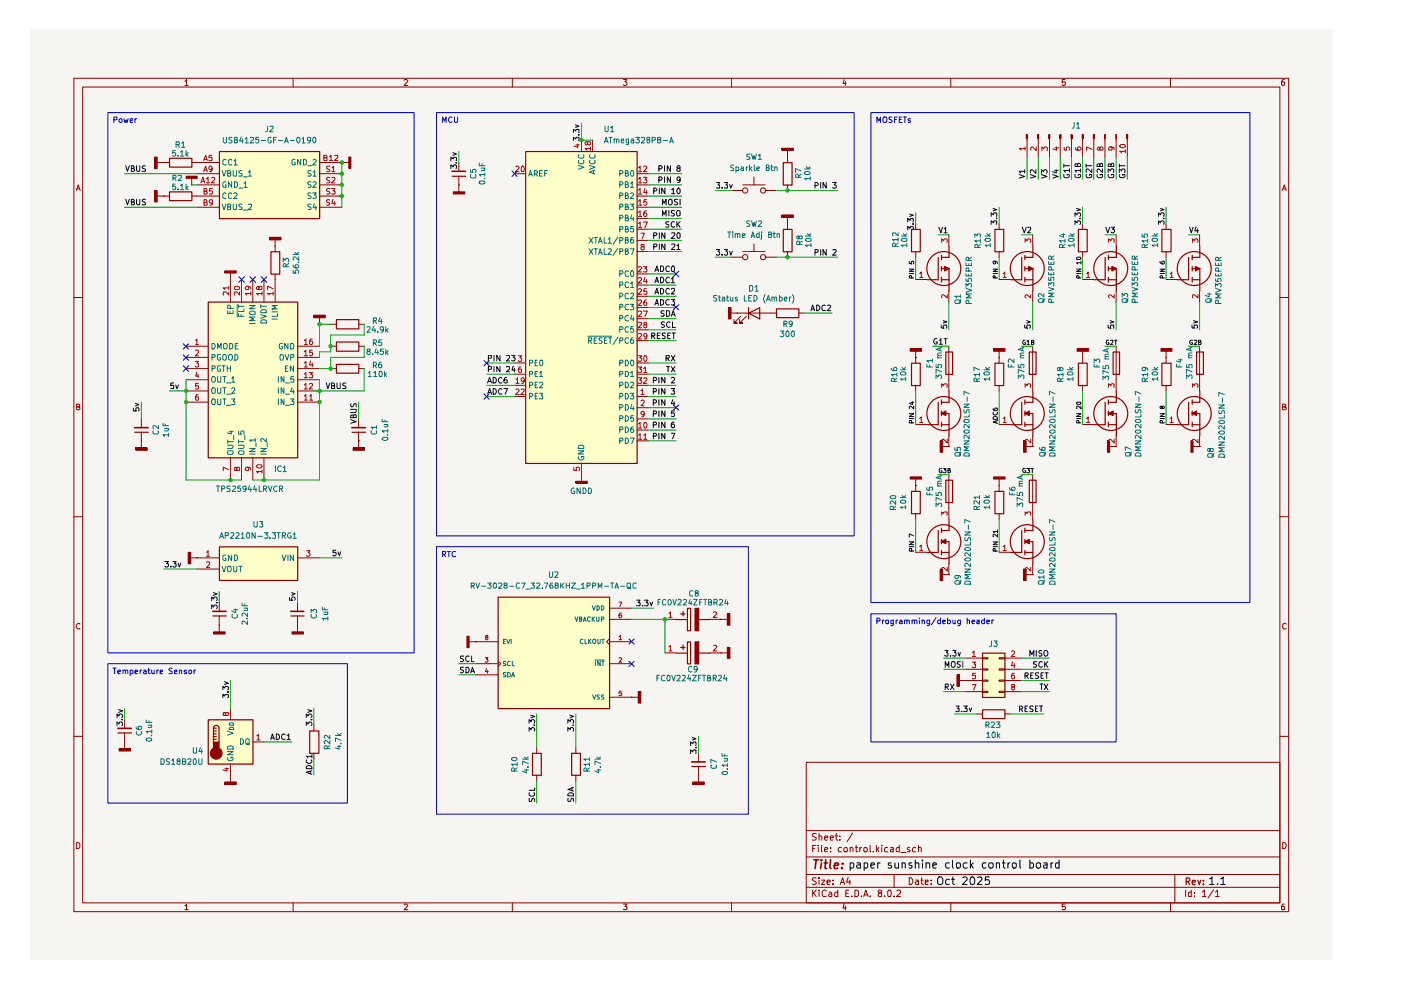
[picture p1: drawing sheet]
<svg xmlns="http://www.w3.org/2000/svg" width="297mm" height="210mm" viewBox="0 0 297 210" stroke-linecap="round" stroke-linejoin="round" font-family="sans-serif">
<path d="M6.3 6.4h276.2v197.1h-276.2z" fill="#f6f5f1"/>
<g fill="none" stroke="#8f0000" stroke-width=".21">
<path d="M15.7 16.6h257.5v176.7h-257.5zM17.5 18.5h253.9v172.9h-253.9zM39.2 17.2h.2l.1-.4v1.3M39.2 18.1h.7M62.1 16.6v1.9M85.7 17l.2-.2h.3l.2 .3-.7 1h.7M108.6 16.6v1.9M132.2 16.8h.7l-.4 .6 .4 .1v.4l-.2 .2h-.4l-.1-.2M155.1 16.6v1.9M179 16.8l-.3 .9h.7M179.2 17.3v.8M201.6 16.6v1.9"/>
<path d="M225.8 16.8h-.6v.6h.6l.1 .1-.1 .5-.4 .1-.2-.2M248.2 16.6v1.9M272.3 16.8h-.3a.93 .93 0 0 0-.2 1.2h.5l.1-.5-.1-.1h-.5l-.1 .1M16.2 40.4l.4-1.2 .4 1.2M16.3 40h.5M271.9 40.4l.4-1.2 .4 1.2M272 40h.6M15.7 63.1h1.8M271.4 63.1h1.8M16.3 86.3h.4l.2-.3-.1-.2-.5-.1v1.2h.5l.1-.5-.2-.1M271.9 86.3l.6-.1v-.4l-.6-.1v1.2h.6l.2-.4-.3-.2M15.7 109.6h1.8"/>
<path d="M271.4 109.6h1.8M16.9 132.3l-.1-.1a.66 .66 0 0 0-.6 .4 .66 .66 0 0 0 .2 .7h.5M272.7 132.3l-.4-.1-.4 .3v.6l.2 .2h.6M15.7 156.1h1.8M271.4 156.1h1.8M16.3 178.6h.3l.3 .4v.6l-.3 .3h-.3zM170.9 161.6h100.5v29.8h-100.5zM170.9 176.1h100.5M172.3 179.9h.4M173 179.2h-.7v1.4M173.1 176.8l-.6-.1-.3 .3 .1 .3 .7 .2 .1 .2a.51 .51 0 0 1-.4 .4 .51 .51 0 0 1-.5 0M173.5 179.2v.1"/>
<path d="M173.5 179.7v.9M173.7 177.3l.3-.1 .2 .2v.7M173.7 176.7v1.4M174.2 179.2v1.2l.1 .2M174.8 177.6l.7-.1-.1-.2-.4-.1-.2 .2 .1 .7h.5M176 177.6l.7-.1-.1-.2-.4-.1-.2 .2 .1 .7h.5M176.1 179.7v.2M177 177.2h.6M177.3 176.7v1.2l.3 .2M178.1 178v.1M178.1 177.3v.1M178.4 179.7h-.4a.59 .59 0 0 0-.1 .9h.5"/>
<path d="M180.3 179.8l.1-.1h.4v.9M180.3 179.7v.9M180.8 176.6l-1.2 1.9M181.4 179.7h.5M181.5 179.2v1.2l.1 .2h.3M182.3 179.7v.9M182.7 179.7l-.4 .3M184.5 179.2v1.4h.2M185.8 179.2v1.4M186.4 179.7l-.6 .6M186.9 179.2v.1M186.9 179.7v.9"/>
<path d="M188.2 179.7h-.3l-.4 .3 .2 .6h.5M188.8 179.7h.6v.9h-.6v-.4l.6-.2M190.7 179.2v1.4h-.5l-.2-.3 .1-.5 .2-.1h.4M192.9 179.7h-.4l-.1 .2 .1 .3 .5 .1-.1 .3h-.5M194.1 179.7h-.4a.59 .59 0 0 0-.1 .9h.5M194.7 179.8l.3-.1h.2l.1 .9M194.7 179.2v1.4M271.9 178.6a.65 .65 0 0 1 .8 .7 .65 .65 0 0 1-.8 .6zM39.2 192h.2l.1-.3v1.2M39.2 192.9h.7M62.1 191.4v1.9M85.7 191.9l.2-.2h.3l.2 .2-.7 1h.7"/>
<path d="M108.6 191.4v1.9M132.2 191.7h.7l-.4 .5 .4 .2v.3l-.1 .2-.6-.1M155.1 191.4v1.9M170.9 188.1h100.5M170.9 185.4h100.5M170.9 181.7h100.5M172.3 188.7v1.4M172.5 189.3l.6 .8M173.1 186.2l-.6-.1-.3 .3 .3 .4 .6 .3a.51 .51 0 0 1-.4 .4 .51 .51 0 0 1-.5 0M173.1 188.7l-.8 .8M173.7 188.7v.2M173.7 186.1v.2"/>
<path d="M173.7 186.6v.9M173.7 189.1v1M174.2 186.6h.7l-.7 .9h.7M174.8 180.2l.7-.2-.1-.3h-.4l-.2 .2 .1 .7h.5M175.2 188.9l-.4-.2-.5 .4 .1 .8 .2 .2 .6-.1M175.3 187l.7-.1-.1-.3h-.5l-.1 .2 .1 .7h.5M175.8 189.2l.4-.1 .2 .3v.7h-.6l-.1-.4 .7-.2M176.1 180.5v.1M176.6 187.4v.1M176.6 186.6v.2M177.6 188.7v1.4h-.6v-.9h.6M178.1 187.5l.5-1.4 .5 1.4"/>
<path d="M178.3 187.1h.6M179 191.6l-.3 .9h.7M179.2 192.1v.8M179.3 189.4h.5M179.8 186l-.3 1h.8M180 188.7h-.7v1.4h.7M180.2 186.6v.9M180.6 190v.1M181.3 188.7h.3l.4 .4v.6l-.2 .4h-.5zM182.6 190v.1M183.1 190.1l.5-1.4 .5 1.4M183.2 189.7h.7"/>
<path d="M184.5 190v.1M185.2 180.5v.1M186 180.1l.4 .5M186.4 189.3l-.2-.3 .2-.3 .5 .1v.3l-.7 .5 .2 .5h.5v-.6l-.2-.2M187.5 190v.1M188.2 189l.3-.3a.78 .78 0 0 1 .6 .6 .78 .78 0 0 1-.3 .8l-.5-.1zM189.6 190v.1M189.6 185.4v2.7M190.2 188.9l.1-.2 .5 .1 .1 .5-.8 .8h.8M191 180.8h1.1M192.8 186.1a.72 .72 0 0 1 .8 .7 .72 .72 0 0 1-.8 .7zM194.1 186.6h.5l.1 .9"/>
<path d="M194.7 186.9h-.4l-.2 .3 .2 .3h.4M195.2 186.6h.5M195.4 186.1v1.2l.3 .2M196.2 187l.6-.1v-.3h-.6v.9h.6M197.4 187.4v.1M197.4 186.6v.2M201.6 191.4v1.9M225.8 191.7h-.6v.6l.6-.1 .1 .2-.1 .5-.6-.1M248.2 191.4v1.9M249.1 185.4v6M251.4 188.7v1.4M252.6 188.7v1.4h-.5l-.1-.8 .2-.2 .4 .1"/>
<path d="M253.2 190v.1M253.2 189.2v.2M254.9 189.1l.5-.4v1.4M254.9 190.1h.8M257.3 188.6l-1.2 1.8M257.7 189.1l.4-.4v1.4M257.7 190.1h.8M272.3 191.7h-.3a.93 .93 0 0 0-.2 1.2h.5l.1-.5-.1-.2h-.5l-.1 .2"/>
<circle cx="179.3" cy="180.2" r=".44"/>
<circle cx="183.5" cy="180.2" r=".45"/>
</g>
<path d="M251.5 186.9h.5l.3-.3v-.2l-.3-.3h-.5v1.5M251.8 186.9l.5 .7M252.8 187.1l.6-.1v-.4h-.5l-.1 .2 .1 .7h.5M254 186.6l.3 1 .3-1M255.1 187.4v.2M255.1 186.6v.2" fill="none" stroke="#8f0000" stroke-width=".25"/>
<path d="M172.6 182.3h1M173.1 182.3l-.3 1.8M174.2 182.3v.2M174.2 183l-.2 1.1M174.8 183h.6M175.1 182.3l-.2 1.8h.4M176.1 182.3l-.2 1.6 .3 .2M176.9 183.6l.9-.2-.1-.4h-.7l-.1 .9 .1 .2h.6M178.5 184v.1M178.6 183v.2" fill="none" stroke="#8f0000" stroke-width=".34"/>
<g fill="#ffffc9">
<path d="M208.3 138.4h4.7v9.4h-4.7z"/>
<path d="M105.6 126.6h23.6v23.6h-23.6z"/>
<path d="M44.1 152.6h9.5v9.4h-9.5z"/>
<path d="M44.1 64h19v33h-19z"/>
<path d="M46.5 32.1h21.2v14.2h-21.2z"/>
<path d="M111.4 32.1h23.6v66.1h-23.6z"/>
<path d="M46.5 115.9h16.6v7.1h-16.6z"/>
<path d="M145.7 136.1h.7v4.6h-.7z"/>
<path d="M145.7 128.9h.7v4.8h-.7z"/>
</g>
<g fill="none" stroke="#0c0c0c" stroke-width=".21">
<path d="M216.1 37l1.2 .4-1.2 .4M217.3 36.3h-1.2l.3 .4M217.3 36v.7M192.4 48.8v-.8l.6 .4v-.3h.6l-.1 .7M192.4 47.1v-.8l.6 .4v-.3h.6l-.1 .7M192.9 45.4l.7 .2-.7 .3M193.5 47.5h.1M210.1 47.6v-.8l.6 .4v-.3l.1-.1 .5 .1-.1 .7M210.1 45.9v-.8l.6 .5v-.4h.6l-.1 .7M210.6 44.2l.7 .2-.7 .3M210.6 57.1h.9l-.9 .5h.9M210.6 58h.9"/>
<path d="M210.9 55.4l.2 .1v.4h-.5v-.4l.1-.1 .7 .1 .1 .4M211 58.9v-.4h-.4v.4h.9M211.2 46.3h.1M198.6 71.8h-.4a.67 .67 0 0 0-.2 .7 .67 .67 0 0 0 .5 .5l.2-.2v-.3h-.2M199.1 72.1l.4-.3v1.2M199.1 73h.7M200.2 71.8h.6M200.5 71.8v1.2M210.6 88.5a.54 .54 0 0 1 .6-.2 .54 .54 0 0 1 .3 .6h-.9zM210.6 86.6l.1 .4h.7v-.5l-.5 .1v.4h.2M210.7 87.4l-.1 .4 .1 .2h.5l.3-.4-.1-.2M211.2 89.2v.5"/>
<path d="M211.5 89.2l-.9 .3 .9 .2"/>
</g>
<path d="M193.3 48.6h1.8v4.8h-1.8zM210.7 74h2.4v.5h-2.4z" fill="none" stroke="#8f0000" stroke-width=".25"/>
<path d="M194.1 47.5v1.1M194.1 53.3v1.2" fill="none" stroke="#8f0000" stroke-width=".21"/>
<path d="M210.7 73.9h2.3v.5h-2.3z" fill="#8f0000"/>
<path d="M211.8 75.8h.1M211.8 74.4v1.4" fill="none" stroke="#8f0000" stroke-width=".21"/>
<path d="M216.6 85.3v4.7h-2.4M217.3 87.7l.9-.5v.9zM217.3 90h1.7M217.3 84.8v.9M217.3 87.2v.9M217.3 89.5v1M217.3 87.7h1.7v4.7M219 82.9v2.4h-1.7" fill="none" stroke="#8f0000" stroke-width=".25"/>
<path d="M217.3 87.6l.9-.5v1z" fill="#8f0000"/>
<g fill="none" stroke="#8f0000" stroke-width=".25">
<path d="M210.9 77h1.9v4.7h-1.9zM199.3 93.5h.6v2.4h-.6z"/>
<circle cx="217.8" cy="87.7" r="3.6"/>
</g>
<path d="M211.8 75.8v1.2M211.8 90h2.4M211.8 81.7v1.2M218.9 80.5v2.4M218.9 92.4v2.3" fill="none" stroke="#8f0000" stroke-width=".21"/>
<path d="M212.7 88.7l.3-.3v1.2M212.7 89.6h.7M217.3 82.1v-.7l.5 .4 .2-.4h.4v.7M218.5 93.1v.8l-.8-.8-.4 .3 .2 .4" fill="none" stroke="#b20000" stroke-width=".21"/>
<path d="M192.8 87.7h.9l-.9 .6h.9M192.8 88.7h.9M193.1 85.3h.6M193.3 89.7v-.5h-.4l-.1 .5h.9M193.5 85.2v.6l-.7-.3M193.7 86.1v.6l-.7-.6-.2 .2 .1 .3" fill="none" stroke="#0c0c0c" stroke-width=".21"/>
<path d="M199.3 93.5h.5v2.3h-.5z" fill="#8f0000"/>
<path d="M199.8 94.7h1.4M201.2 94.7h.1" fill="none" stroke="#8f0000" stroke-width=".21"/>
<path d="M193 74h2.4v.5h-2.4z" fill="none" stroke="#8f0000" stroke-width=".25"/>
<path d="M193 73.9h2.3v.5h-2.3z" fill="#8f0000"/>
<path d="M194.1 75.8h.1M194.1 74.4v2.6M194.1 81.7v1.2M211.8 103h.1M211.8 101.5v2.6M211.8 108.9v1.2M218.9 100.6v7.1" fill="none" stroke="#8f0000" stroke-width=".21"/>
<path d="M193.3 77h1.8v4.7h-1.8zM210.7 101.1h2.4v.5h-2.4zM210.9 104.2h1.9v4.7h-1.9zM216.6 112.5v4.6h-2.4M217.3 114.9l.9-.6v1zM217.3 117.1h1.7M217.3 112v.9M217.3 114.3v1M217.3 116.7v.9M217.3 114.9h1.7v4.6M218.2 101.8h1.5v4.8h-1.5zM219 110.1v2.4h-1.7" fill="none" stroke="#8f0000" stroke-width=".25"/>
<path d="M217.3 99.3h-.3a.48 .48 0 0 0-.1 .6 .48 .48 0 0 0 .5 .3v-.4h-.1M217.7 99.3h.6l-.3 .4h.3v.5h-.6M218.5 99.3h.6M218.9 99.3v.9M210.6 114.9h.9l-.9 .6h.9M210.6 115.9h.9M211 116.8v-.5h-.4v.5h.9M211.5 113.3v.6l-.6-.6-.3 .1 .1 .4M211.5 112.7h-.9l.2 .2M211.5 112.4v.5" fill="none" stroke="#0c0c0c" stroke-width=".21"/>
<path d="M210.7 101.3h2.3" fill="none" stroke="#8f0000" stroke-width=".42"/>
<path d="M217.3 114.8l.9-.5v.9z" fill="#8f0000"/>
<g fill="none" stroke="#8f0000" stroke-width=".25">
<path d="M193 101.1h2.4v.5h-2.4zM193.3 104.2h1.8v4.7h-1.8zM198.9 112.5v4.6h-2.3M199.6 114.9l.9-.6v1zM199.6 117.1h1.6M199.6 112v.9M199.6 114.3v1M199.6 116.7v.9M199.6 114.9h1.6v4.6M200.5 101.8h1.5v4.8h-1.5zM201.2 110.1v2.4h-1.6"/>
<circle cx="217.8" cy="114.9" r="3.6"/>
</g>
<path d="M194.1 103h.1M194.1 101.5v2.6M194.1 108.9v1.2M201.2 100.6v7.1M211.8 117.1h2.4M218.9 107.7v2.4M218.9 119.5v2.3" fill="none" stroke="#8f0000" stroke-width=".21"/>
<path d="M212.7 115.9l.3-.3v1.2M212.7 116.8h.7M217.3 109.2v-.7l.5 .4 .1-.4h.5v.7M218.5 120.3v.8l-.8-.8-.4 .3 .2 .4" fill="none" stroke="#b20000" stroke-width=".21"/>
<path d="M199.6 99.3h-.3l-.2 .2v.5l.3 .2h.3v-.4h-.2M200 99.3h.6l-.4 .4h.4v.5h-.6M201 99.7h.4l-.1-.4h-.3v.9h.3l.2-.3-.2-.2M192.8 114.9h.9l-.9 .6h.9M192.8 115.9h.9M193.3 116.8v-.5l-.3-.1-.2 .6h.9M193.7 113.6l-.9-.4v.7" fill="none" stroke="#0c0c0c" stroke-width=".21"/>
<path d="M193 101.3h2.3" fill="none" stroke="#8f0000" stroke-width=".42"/>
<path d="M199.6 114.8l.9-.5v.9z" fill="#8f0000"/>
<g fill="none" stroke="#8f0000" stroke-width=".25">
<path d="M228.6 48.6h1.9v4.8h-1.9z"/>
<circle cx="200.1" cy="114.9" r="3.6"/>
</g>
<g fill="none" stroke="#8f0000" stroke-width=".21">
<path d="M217.8 29.4v.3M220.1 29.4v.3M222.5 29.4v.3M224.8 29.4v.3M227.2 29.4v.3M229.5 29.4v.3M231.9 29.4v.3M234.3 29.4v.3M236.6 29.4v.3M238.8 28.5h.3v.9h-.3zM239 29.4v.3M229.5 47.5v1.1"/>
<path d="M229.5 53.3v1.2M194.1 117.1h2.4M201.2 107.7v2.4M201.2 119.5v2.3"/>
</g>
<path d="M195 115.9l.3-.3v1.2M195 116.8h.7M199.6 109.2v-.7l.5 .4 .1-.4h.5v.7M200.8 120.3v.8l-.8-.8-.4 .3 .1 .4" fill="none" stroke="#b20000" stroke-width=".21"/>
<g fill="none" stroke="#0c0c0c" stroke-width=".21">
<path d="M227.9 37v.5l.3 .2h.6l.2-.2v-.5h-.4v.2M228.4 35l.3-.4 .4 .3v.4h-1.2v-.5h.5v.5M229.1 36.2h-1.2l.4 .3M229.1 35.8v.7M230.3 37v.5l.2 .2h.6l.3-.2v-.5h-.4v.2M230.3 34.8v.7M230.3 35.1h1.2M231.5 35.8v.8l-.9-.8-.3 .2 .1 .5M234.9 36.6v-.8l.6 .4 .1-.4h.4l.1 .2v.6M235 37l-.1 .3 .4 .4h.6l.2-.2v-.5h-.5v.2M235.5 35l.3-.4 .3 .2v.5h-1.2l.1-.5h.5v.5M227.9 47.6v-.8l.4 .4 .3-.4 .4 .1 .1 .5-.2 .2"/>
<path d="M227.9 45.9v-.8l.4 .5 .1-.4h.6l.1 .5-.2 .2M228.3 44.2l.8 .2-.8 .3M228.3 57.1h.9l-.9 .5h.9M228.3 54.7l.1-.2h.6l.2 .4-.2 .1h-.6l-.1-.1zM228.3 58h.9M228.8 58.9l-.1-.4h-.4v.4h.9M228.9 46.3h.2M229.2 55.7h-.9l.2 .3M229.2 55.4v.6"/>
</g>
<path d="M238.8 28.5h.3v.9h-.3z" fill="#8f0000"/>
<path d="M236.6 28.5h.1v.9h-.1z" fill="none" stroke="#8f0000" stroke-width=".21"/>
<path d="M236.6 28.5h.1v.9h-.1z" fill="#8f0000"/>
<path d="M234.2 28.5h.2v.9h-.2z" fill="none" stroke="#8f0000" stroke-width=".21"/>
<path d="M234.2 28.5h.2v.9h-.2z" fill="#8f0000"/>
<path d="M231.8 28.5h.3v.9h-.3z" fill="none" stroke="#8f0000" stroke-width=".21"/>
<path d="M231.8 28.5h.3v.9h-.3z" fill="#8f0000"/>
<path d="M229.4 28.5h.3v.9h-.3z" fill="none" stroke="#8f0000" stroke-width=".21"/>
<path d="M229.4 28.5h.3v.9h-.3z" fill="#8f0000"/>
<path d="M227.1 28.5h.2v.9h-.2z" fill="none" stroke="#8f0000" stroke-width=".21"/>
<path d="M227.1 28.5h.2v.9h-.2z" fill="#8f0000"/>
<path d="M224.7 28.5h.3v.9h-.3z" fill="none" stroke="#8f0000" stroke-width=".21"/>
<path d="M224.7 28.5h.3v.9h-.3z" fill="#8f0000"/>
<path d="M222.3 28.5h.3v.9h-.3z" fill="none" stroke="#8f0000" stroke-width=".21"/>
<path d="M222.3 28.5h.3v.9h-.3z" fill="#8f0000"/>
<path d="M220 28.5h.2v.9h-.2z" fill="none" stroke="#8f0000" stroke-width=".21"/>
<path d="M220 28.5h.2v.9h-.2z" fill="#8f0000"/>
<path d="M217.6 28.5h.2v.9h-.2z" fill="none" stroke="#8f0000" stroke-width=".21"/>
<path d="M217.6 28.5h.2v.9h-.2z" fill="#8f0000"/>
<g fill="none" stroke="#8f0000" stroke-width=".21">
<path d="M217.8 29.7v3.6M220.1 29.7v3.6M222.5 29.7v3.6M224.8 29.7v3.6M227.2 29.7v3.6M229.5 29.7v3.6M231.9 29.7v3.6M234.3 29.7v3.6M236.6 29.7v3.6M239 29.7v3.6M211.8 47.5v1.1M211.8 53.3v1.2"/>
<path d="M247.2 47.5v1.1M247.2 53.3v1.2"/>
</g>
<g fill="none" stroke="#b20000" stroke-width=".21">
<path d="M217.3 31.5h-1.1l.3 .3M217.3 31.2v.6M219.7 31.2v.7l-.8-.7-.4 .2 .1 .4M220.9 31.9v-.7l.4 .4 .3-.4h.4v.7M223.7 31.3h.8M224 31.2v.6l-.8-.2M225.6 31.2v.6h.5v-.6h.5l.2 .2-.1 .4M228 31.3v.4l.3 .1h.7l.2-.4-.3-.2h-.4l-.1 .2 .1 .4h.2M231.6 31.7l-1.2-.5v.7M233.2 31.4l.2-.2 .4 .1v.5h-.5l-.3-.6-.3 .2 .1 .4h.3l.1-.1M235.5 31.2l.3 .2-.1 .4h-.5l-.2-.4a.81 .81 0 0 1 1.2 0v.3M237.4 30.9l.3-.3h.7l.2 .2v.4a.75 .75 0 0 1-1.2-.3z"/>
<path d="M238.6 32.1h-1.2l.3 .3M238.6 31.7v.7"/>
</g>
<g fill="none" stroke="#0c0c0c" stroke-width=".21">
<path d="M218.4 37l1.2 .4-1.2 .4M219.6 36v.7l-.8-.7-.4 .2 .1 .5M220.8 37l1.2 .4-1.2 .4M220.8 36.7v-.7l.4 .4 .3-.4 .4 .1v.6M223.2 37l1.2 .4-1.2 .4M223.6 36.2h.8M223.9 36v.7l-.8-.3M225.6 37v.5l.2 .2h.6l.3-.2v-.5h-.5v.2M225.6 35.1h1.1M225.6 34.8v.7M226.7 36.2h-1.1l.3 .3M226.7 35.8v.7"/>
<path d="M232.7 37l-.1 .3 .3 .4h.6l.3-.2v-.5h-.5v.2M233.2 35l.2-.4 .4 .2v.5h-1.2l.1-.5h.4l.1 .5M233.8 35.8v.8l-.9-.8-.3 .3 .1 .4M237.3 36.6v-.8l.5 .4 .2-.4h.3l.2 .2-.1 .6M237.3 34.8v.7M237.3 35.1h1.2M237.4 37l-.1 .3 .4 .4h.6l.2-.2v-.5h-.5v.2M216.7 48.2l.5 1.2 .4-1.2M217.9 48.3l.5-.1 .1 .5-.7 .7h.7M234.4 48.2l.5 1.2 .4-1.2M235.5 48.2h.8l-.4 .4 .3 .1 .1 .4-.2 .3h-.4l-.2-.2M245.6 47.6v-.8l.4 .4 .3-.4 .4 .1v.7"/>
<path d="M245.6 45.9v-.8l.4 .5 .3-.5 .4 .1v.7M246 57.1h.9l-.9 .5h.9M246 55.5v.3l.7 .2 .2-.2-.2-.4h-.2l-.2 .2 .2 .4M246 58h.9M246 44.2l.8 .2-.8 .3M246.5 58.9v-.3l-.4-.2-.1 .2v.3h.9M246.7 46.3h.1M252.2 48.2l.4 1.2 .4-1.2M253.6 48.1l-.3 .8h.8M253.9 48.5v.9M47.2 147.9v-.7l.5 .4 .1-.4h.5l.1 .2v.3l-.1 .2M47.2 146.2v-.7l.5 .4 .1-.4h.5l.1 .2v.3l-.1 .2"/>
<path d="M47.6 144.5l.8 .4-.8 .2M48.3 146.7h.1M57.4 156.8l.3-1.2 .5 1.2M57.5 156.5h.6M58.6 155.6a.6 .6 0 0 1 .7 .6 .6 .6 0 0 1-.7 .6zM60.5 155.7l-.3-.1a.6 .6 0 0 0-.5 .6 .6 .6 0 0 0 .5 .6l.3-.1M60.9 156l.3-.4v1.2M60.9 156.8h.7"/>
</g>
<path d="M210.9 48.6h1.9v4.8h-1.9zM246.3 48.6h2v4.8h-2zM135.3 146.7h.5v2.4h-.5z" fill="none" stroke="#8f0000" stroke-width=".25"/>
<path d="M135.3 146.6h.5v2.4h-.5z" fill="#8f0000"/>
<g fill="none" stroke="#8f0000" stroke-width=".21">
<path d="M157.5 39.2h4.7M159.9 37.5v1.7M167 33.3h.1M167 31.8v2.7M167 39.2v1.2M155.2 40.4h2.3M162.2 40.4h2.4M133.9 147.8h.1M133.9 147.8h1.4"/>
<circle cx="158" cy="40.4" r=".55"/>
<circle cx="161.8" cy="40.4" r=".55"/>
</g>
<path d="M151.9 38.7h.7l-.4 .5 .4 .1v.5h-.7M153.1 39.8v.1M153.6 38.7h.7l-.4 .5 .4 .1v.5h-.7M154.7 39.1l.2 .8 .4-.8M172.8 39.4h.4l.3-.5-.3-.2h-.4v1.2M174 38.7v1.2M175.2 38.7v1.2l-.7-1.2v1.2M176.5 38.7h.8l-.4 .5 .4 .2v.3l-.2 .2-.6-.1" fill="none" stroke="#0c0c0c" stroke-width=".21"/>
<path d="M165.8 31.5h2.4v.4h-2.4zM166.1 34.5h1.8v4.7h-1.8zM199.3 120.7h.6v2.4h-.6z" fill="none" stroke="#8f0000" stroke-width=".25"/>
<path d="M165.8 31.6h2.3" fill="none" stroke="#8f0000" stroke-width=".42"/>
<path d="M199.3 120.7h.5v2.3h-.5z" fill="#8f0000"/>
<path d="M167 47.5v1.1M167 53.3v1.2M199.8 121.8h1.4M201.2 121.8h.1" fill="none" stroke="#8f0000" stroke-width=".21"/>
<path d="M172.8 53.5l.6-.1 .1-.3-.2-.2h-.5v1.2M174 52.9v1.2M175.2 52.9v1.2l-.7-1.2v1.2M176.6 53l.5-.1 .2 .4-.8 .8h.8M135 127.3h.7l-.4 .5h.3l.1 .1-.1 .5h-.6M136.2 128.4h.1M136.7 127.3h.7l-.4 .5h.3v.6h-.6M137.8 127.7l.3 .7 .2-.7" fill="none" stroke="#0c0c0c" stroke-width=".21"/>
<path d="M165.8 45.6h2.4v.5h-2.4zM166.1 48.6h1.8v4.8h-1.8z" fill="none" stroke="#8f0000" stroke-width=".25"/>
<path d="M165.8 45.6h2.3v.5h-2.3z" fill="#8f0000"/>
<g fill="none" stroke="#8f0000" stroke-width=".21">
<path d="M155.2 54.5h2.3M157.5 53.3h4.7M159.9 51.7v1.6M162.2 54.5h2.4M167 47.5h.1M167 46.1v1.4M163.4 66.4h1.2M169.3 66.4h1.2"/>
<circle cx="158" cy="54.5" r=".55"/>
<circle cx="161.8" cy="54.5" r=".55"/>
</g>
<path d="M151.9 52.9h.7l-.4 .4 .4 .1v.5l-.2 .2h-.3l-.2-.2M153.1 53.9v.2M153.6 52.9h.7l-.4 .4 .4 .1v.5l-.2 .2h-.3l-.2-.2M154.7 53.3l.2 .8 .4-.8M172 65.9l.3-1.2 .4 1.2M172 65.5h.6M173.1 64.7a.6 .6 0 0 1 .7 .6 .6 .6 0 0 1-.7 .6zM175 64.8l-.2-.1a.6 .6 0 0 0-.6 .6 .6 .6 0 0 0 .6 .6l.2-.1M175.4 64.8l.5-.1 .2 .3-.8 .9h.8" fill="none" stroke="#0c0c0c" stroke-width=".21"/>
<path d="M164.6 65.5h4.8v1.9h-4.8zM217 120.7h.6v2.4h-.6z" fill="none" stroke="#8f0000" stroke-width=".25"/>
<path d="M217 120.7h.5v2.3h-.5z" fill="#8f0000"/>
<path d="M217.5 121.8h1.4M218.9 121.8h.1" fill="none" stroke="#8f0000" stroke-width=".21"/>
<path d="M154.5 65.2h.5v2.4h-.5z" fill="none" stroke="#8f0000" stroke-width=".25"/>
<path d="M154.4 65.2h.5v2.4h-.5z" fill="#8f0000"/>
<path d="M154.9 66.4h1.4M156.3 66.4h.1" fill="none" stroke="#8f0000" stroke-width=".21"/>
<path d="M121.6 29.8v-.7l.5 .4 .1-.4h.5v.7M121.6 28.1v-.7l.5 .4 .1-.4h.5v.7M122 26.5l.8 .3-.8 .2M122.7 28.6h.1" fill="none" stroke="#0c0c0c" stroke-width=".21"/>
<path d="M252 54.6v4.7h-2.4M252.8 59.3h1.6M252.8 54.1v1M252.8 56.5v.9M252.8 58.8v1M252.8 56.9h1.6M253.4 56.5l1 .4-1 .5zM254.4 52.2v2.4h-1.6M254.4 56.9v4.8" fill="none" stroke="#8f0000" stroke-width=".25"/>
<path d="M253.4 56.5l.9 .4-.9 .5z" fill="#8f0000"/>
<g fill="none" stroke="#8f0000" stroke-width=".25">
<path d="M234.3 54.6v4.7h-2.4M235 59.3h1.7M235 54.1v1M235 56.5v.9M235 58.8v1M235 56.9h1.7M235.8 56.5l.9 .4-.9 .5zM236.7 52.2v2.4h-1.7M236.7 56.9v4.8"/>
<circle cx="253.2" cy="56.9" r="3.6"/>
</g>
<path d="M247.2 59.3h2.4M254.3 49.8v2.4M254.3 61.6v2.4" fill="none" stroke="#8f0000" stroke-width=".21"/>
<path d="M248.1 58h.1l.2-.3v1.1M248.1 58.8h.7M252.8 51.4v-.8l.4 .5 .1-.4 .4-.1 .3 .3v.3l-.2 .2M254 62.5v.7l-.8-.7-.4 .1 .1 .6" fill="none" stroke="#b20000" stroke-width=".21"/>
<path d="M234.9 68.9v.6l.6 .1v-.6l.6-.1v.7M235 72.1h-.3a.48 .48 0 0 0-.1 .6 .48 .48 0 0 0 .5 .3v-.4h-.2M235.4 68l.7 .2-.7 .3M235.5 72.2h.5v.4l-.5 .5h.5M236.3 72.1h.5M236.6 72.1v1" fill="none" stroke="#0c0c0c" stroke-width=".21"/>
<path d="M235.7 56.5l.9 .4-.9 .5z" fill="#8f0000"/>
<g fill="none" stroke="#8f0000" stroke-width=".25">
<path d="M246.2 74h2.3v.5h-2.3z"/>
<circle cx="235.5" cy="56.9" r="3.6"/>
</g>
<path d="M229.5 59.3h2.4M236.6 49.8v2.4M236.6 61.6v2.4" fill="none" stroke="#8f0000" stroke-width=".21"/>
<path d="M230.4 58h.1l.2-.3v1.1M230.4 58.8h.7M235 51.4v-.8l.5 .5 .2-.5h.4l.1 .2-.1 .6M236.2 62.5v.7l-.8-.7-.4 .2 .2 .5" fill="none" stroke="#b20000" stroke-width=".21"/>
<path d="M252.7 68.9v.6l.5 .1v-.7h.5l.2 .2v.3l-.2 .2M252.8 72.1h-.3a.46 .46 0 0 0-.2 .6 .46 .46 0 0 0 .5 .3v-.4h-.2M253.1 68l.8 .2-.8 .3M253.2 72.2l.5-.1v.2l-.5 .8h.5M254.1 72.6h.4l.1-.4-.5-.1v1h.4l.2-.4-.3-.1" fill="none" stroke="#0c0c0c" stroke-width=".21"/>
<path d="M246.1 73.9h2.3v.5h-2.3z" fill="#8f0000"/>
<path d="M236.6 73.4v7.1M247.2 75.8h.1M247.2 74.4v2.6M254.3 73.4v7.1M247.2 81.7v1.2" fill="none" stroke="#8f0000" stroke-width=".21"/>
<path d="M228.4 74h2.4v.5h-2.4zM236 74.6h1.4v4.8h-1.4zM246.3 77h2v4.7h-2zM253.7 74.6h1.4v4.8h-1.4z" fill="none" stroke="#8f0000" stroke-width=".25"/>
<path d="M217.3 68.9v.6l.5 .1-.1-.2v-.3l.1-.2h.6v.7M217.3 72.1h-.3a.48 .48 0 0 0-.1 .6 .48 .48 0 0 0 .5 .3v-.4h-.1M217.7 68l.7 .2-.7 .3M217.8 72.4l.2-.3v1M217.8 73.1h.5M218.7 72.6h.4v-.5h-.4v1l.5-.1v-.4h-.2" fill="none" stroke="#0c0c0c" stroke-width=".21"/>
<path d="M228.3 73.9h2.4v.5h-2.4z" fill="#8f0000"/>
<path d="M218.9 73.4v7.1M229.5 75.8h.1M229.5 74.4v1.4" fill="none" stroke="#8f0000" stroke-width=".21"/>
<path d="M218.2 74.6h1.5v4.8h-1.5zM234.3 85.3v4.7h-2.4M235 87.7l1-.5v.9zM235 90h1.7M235 84.8v.9M235 87.2v.9M235 89.5v1M235 87.7h1.7v4.7M236.7 82.9v2.4h-1.7" fill="none" stroke="#8f0000" stroke-width=".25"/>
<path d="M228.3 87.7h.9l-.9 .6h.9M228.3 85.3h.7l.2 .1a.47 .47 0 0 1-.5 .4 .47 .47 0 0 1-.4-.5zM228.3 88.7h.9M228.8 89.7l-.1-.5h-.4v.5h.9M229.2 86.1v.6l-.7-.6-.2 .1v.4M246 87.7h.9l-.9 .6h.9M246 88.7h.9M246.4 86.3l.1-.2 .4 .2-.1 .3h-.3l-.3-.5-.2 .2v.3h.3l.1-.2M246.5 89.7l-.1-.5h-.4v.5h.9" fill="none" stroke="#0c0c0c" stroke-width=".21"/>
<path d="M234.9 87.6l1.1-.5v1z" fill="#8f0000"/>
<g fill="none" stroke="#8f0000" stroke-width=".25">
<path d="M234.8 93.5h.4v2.4h-.4zM252 85.3v4.7h-2.4M252.5 93.5h.4v2.4h-.4zM252.8 87.7l.9-.5v.9zM252.8 90h1.6M252.8 84.8v.9M252.8 87.2v.9M252.8 89.5v1M252.8 87.7h1.6v4.7M254.4 82.9v2.4h-1.6"/>
<circle cx="235.5" cy="87.7" r="3.6"/>
</g>
<path d="M229.5 90h2.4M235.2 94.7h1.4M236.6 94.7h.1M236.6 80.5v2.4M236.6 92.4v2.3M252.9 94.7h1.4M254.3 94.7h.1" fill="none" stroke="#8f0000" stroke-width=".21"/>
<path d="M230.4 88.7l.3-.3v1.2M230.4 89.6h.7M235 82.1v-.7l.5 .4v-.4h.2h.5l-.1 .7M236.2 93.1v.8l-.8-.8-.4 .3 .2 .4" fill="none" stroke="#b20000" stroke-width=".21"/>
<path d="M235 93.5v2.3M252.7 93.5v2.3" fill="none" stroke="#8f0000" stroke-width=".42"/>
<path d="M252.7 87.6l1-.5v1z" fill="#8f0000"/>
<g fill="none" stroke="#8f0000" stroke-width=".25">
<path d="M95.9 37.4h2.9M96.1 40.7h2.4v.4h-2.4zM39.9 117.1h.5v2.4h-.5zM122.1 102.1h2.4v.4h-2.4z"/>
<circle cx="253.2" cy="87.7" r="3.6"/>
</g>
<path d="M97.3 39.2h.1M97.3 34.5v1.8M97.3 37.3v3.3M247.2 90h2.4M254.3 80.5v2.4M254.3 92.4v2.3M123.3 100.6h.1M123.3 100.6v1.4" fill="none" stroke="#8f0000" stroke-width=".21"/>
<path d="M248.1 88.7l.3-.3v1.2M248.1 89.6h.7M252.8 82.1v-.7l.4 .4 .1-.4h.6l.1 .6-.2 .1M254 93.1v.8l-.8-.8-.4 .2 .1 .5" fill="none" stroke="#b20000" stroke-width=".21"/>
<path d="M95.6 35.7v-.7l.5 .4 .2-.4h.3l.2 .1-.1 .6M95.6 34v-.6l.5 .3 .1-.3h.5v.6M96 32.3l.8 .4-.8 .2M96.7 34.5h.1M69.2 81.2l.3 1.2 .4-1.2M70.3 81.8l.6-.1 .1-.3-.3-.2h-.4v1.2h.6l.1-.5-.3-.1M71.5 81.2v1l.1 .2 .5-.1v-1.1M73.3 81.3l-.4-.1-.3 .2 .1 .3 .6 .3v.3l-.7 .1" fill="none" stroke="#0c0c0c" stroke-width=".21"/>
<path d="M95.8 36.3h2.9" fill="none" stroke="#8f0000" stroke-width=".34"/>
<path d="M96.1 40.9h2.4M122.1 102.2h2.4" fill="none" stroke="#8f0000" stroke-width=".42"/>
<path d="M39.9 117.1h.5v2.4h-.5z" fill="#8f0000"/>
<path d="M30 88.8v1.9M30 91.6v1.9M76 88.8v1.9M76 91.6v1.9M40.4 118.3h1.3M41.7 118.3h.1" fill="none" stroke="#8f0000" stroke-width=".21"/>
<path d="M28.3 86.5v.6h.6l-.1-.5 .2-.2h.3l.2 .2-.1 .5M28.7 85.5l.8 .3-.8 .3" fill="none" stroke="#0c0c0c" stroke-width=".21"/>
<path d="M28.5 90.7h2.9M74.6 90.7h2.9" fill="none" stroke="#8f0000" stroke-width=".34"/>
<path d="M28.6 91.7h2.9M74.6 91.7h2.9M74.9 95h2.4v.5h-2.4z" fill="none" stroke="#8f0000" stroke-width=".25"/>
<path d="M74.8 94.9h2.4v.5h-2.4z" fill="#8f0000"/>
<path d="M76 93.5h.1M76 93.5v1.4" fill="none" stroke="#8f0000" stroke-width=".21"/>
<path d="M28.8 95h2.4v.5h-2.4z" fill="none" stroke="#8f0000" stroke-width=".25"/>
<path d="M28.8 94.9h2.4v.5h-2.4z" fill="#8f0000"/>
<g fill="none" stroke="#8f0000" stroke-width=".21">
<path d="M30 93.5h.1M30 93.5v1.4M46.5 132.5h.1M46.5 127.8v1.8M46.5 130.6v3.3M63.1 127.8v1.8M63.1 130.6v1.9M99.4 136.1h1.4M100.8 136.1h.1M204.7 139.5h3.6M208.3 139.4h1.2v.3h-1.2zM211.8 139.4h1.2v.3h-1.2z"/>
<path d="M213 139.5h3.6M122.1 158.5v1.2M204.7 141.9h3.6M204.7 144.3h3.6M204.7 146.6h3.6M208.3 146.6h1.2v.2h-1.2zM208.3 144.2h1.2v.2h-1.2zM208.3 141.8h1.2v.3h-1.2zM211.8 146.6h1.2v.2h-1.2zM211.8 144.2h1.2v.2h-1.2zM211.8 141.8h1.2v.3h-1.2zM213 141.9h3.6"/>
<path d="M213 144.3h3.6M213 146.6h3.6M122.1 164.3v1.2"/>
</g>
<g fill="none" stroke="#0c0c0c" stroke-width=".21">
<path d="M74.3 89l1.2 .4-1.2 .3M74.3 86.8l1.2 .1v.4l-.1 .2h-1.1M74.4 85.6l-.1 .4 .3 .3 .2-.1 .3-.6h.3l.1 .7M74.9 88.2l.3-.3 .3 .2v.5h-1.2l.1-.5h.4l.1 .5M44.9 129v-.7l.4 .4 .1-.3 .4-.1 .3 .2v.4l-.2 .1M44.9 127.3v-.7l.4 .4 .1-.3 .4-.1 .3 .2v.4l-.2 .1M45.2 125.6l.9 .3-.9 .3M45.9 127.8h.2M61.4 126.7v.6h.6l-.2-.5 .3-.2 .4 .1v.6M61.8 125.6l.8 .3-.8 .3M200.3 137.9h.7l-.3 .4 .3 .2v.4l-.2 .2h-.3l-.2-.2M201.5 138.9v.2"/>
<path d="M202 137.9h.7l-.3 .4 .3 .2v.4l-.2 .2h-.3l-.2-.2M203.1 138.3l.3 .8 .2-.8M218.4 139.1v-1.2l.4 .9 .4-.9v1.2M219.7 137.9v1.2M220.9 138l-.4-.1-.3 .3 .3 .3 .4 .2v.2l-.2 .2-.5-.1M221.4 138.1l.3-.2a.6 .6 0 0 1 .5 .6 .6 .6 0 0 1-.5 .6l-.4-.4zM64.9 153.8v-.7l.5 .4v-.3l.5-.1 .2 .2v.4l-.1 .1M64.9 152.1v-.7l.5 .4v-.3l.5-.1 .2 .2v.4l-.1 .1M65.3 150.5l.8 .2-.8 .3M66 152.6h.1M120.4 155v-.7l.5 .4 .2-.4h.3l.2 .1-.1 .6M120.4 153.3v-.7l.5 .4 .2-.4h.3l.2 .1-.1 .6"/>
<path d="M120.8 151.6l.8 .3-.8 .3M121.5 153.8h.1M200.4 141.5v-1.2l.4 .8 .4-.8v1.2M200.4 145.6l.6-.1v-.5h-.6v1.2M200.7 145.6l.4 .6M201.5 145l.8 1.2M201.8 140.3h.6a.77 .77 0 0 1-.2 1.2l-.4-.1a.87 .87 0 0 1 0-1.1zM202.3 145l-.8 1.2M203.6 140.3h-.6a.47 .47 0 0 0 .1 .5 .47 .47 0 0 0 .4 .2l.1 .2-.2 .3-.5-.1M204.1 140.3v1.2M217.3 143.3l.6-.1 .1-.4-.2-.1h-.5v1.1M217.6 143.3l.4 .5"/>
<path d="M218.5 143.2h.4M219 142.7h-.5v1.1h.5M219.8 140.3h-.6v.5l.5 .2 .1 .2-.3 .3-.4-.1M220.2 142.7h-.7v.4l.7 .4-.2 .3h-.5M220.5 145h.6M220.7 143.2h.4M220.8 145v1.2M221 140.4l-.5-.1a.67 .67 0 0 0-.3 .7 .67 .67 0 0 0 .5 .5l.3-.2M221.2 142.7h-.5v1.1h.5M221.4 145l.8 1.2M221.5 140.3v1.2M221.6 142.7h.6"/>
<path d="M221.7 140.8l.5 .7M221.9 142.7v1.1M222.2 140.3l-.7 .7M222.2 145l-.8 1.2M120.5 169.2l-.1 .6 .2 .1h.3l.3-.7 .4 .2v.5M120.5 168.3l.4-.2h.4l.3 .2v.4h-1.2zM121.2 167v.6M121.6 167l-1.2 .4 1.2 .3"/>
</g>
<path d="M45.2 130.6h2.8M45.3 134h2.4v.4h-2.4zM61.7 130.6h2.8M99 134.9h.4v2.4h-.4zM208.3 138.5h4.8v9.4h-4.8zM121.2 159.7h1.9v4.7h-1.9zM202.9 143.1h.5v2.4h-.5z" fill="none" stroke="#8f0000" stroke-width=".25"/>
<path d="M45.3 134.2h2.4M99.2 134.9v2.3" fill="none" stroke="#8f0000" stroke-width=".42"/>
<path d="M45.1 129.6h2.8M61.6 129.6h2.8" fill="none" stroke="#8f0000" stroke-width=".34"/>
<path d="M206.2 138.3l.3-.3v1.2M206.2 139.2h.6M214.5 138.1l.4-.1 .2 .3-.7 .9h.7M206.2 140.4h.6l-.3 .4 .3 .1v.5l-.1 .2h-.4l-.1-.2M206.2 145.1h.7l-.5 1.2M206.8 142.7h-.6v.6h.6v.5l-.1 .1h-.4l-.1-.1M214.7 140.3l-.2 .8h.7M214.7 145.6l-.2-.2v-.3h.6v.4l-.6 .1v.2v.4l.2 .1 .4-.3v-.4h-.2M215.1 142.7h-.4l-.2 .3v.8h.6v-.4a.35 .35 0 0 0-.3-.2 .35 .35 0 0 0-.3 .2M215.1 140.7v.9" fill="none" stroke="#b20000" stroke-width=".21"/>
<path d="M202.9 143.1h.5v2.4h-.5z" fill="#8f0000"/>
<path d="M100.8 136.1h4.8M129.2 136.1h4.7M129.2 135.5l-.6 .6 .6 .6M129.2 131.3h4.7M129.2 128.9h4.7M100.8 140.7h4.8M100.8 143.1h4.8M105.6 140.1l.6 .6-.6 .6M129.2 140.7h4.7M129.2 147.8h4.7M203.4 144.3h1.3M204.7 144.3h.1" fill="none" stroke="#8f0000" stroke-width=".21"/>
<g fill="none" stroke="#0c0c0c" stroke-width=".21">
<path d="M98.3 139.1l-.7 .1v.3l.7 .5-.3 .3-.4-.1M99.5 139.2l-.5-.1a.67 .67 0 0 0-.3 .7 .67 .67 0 0 0 .5 .5l.3-.2M100 139.1v1.2h.5M24.8 153.8v-.7l.4 .4 .1-.3 .4-.1 .3 .2v.4l-.2 .1M24.8 152.1v-.7l.4 .4 .1-.3 .4-.1 .3 .2v.4l-.2 .1M25.1 150.5l.9 .2-.9 .3M25.8 152.6h.2M98.3 141.5l-.7 .1v.3l.7 .4-.3 .4-.4-.1M98.8 141.5h.4a.66 .66 0 0 1 .3 .7 .66 .66 0 0 1-.7 .5zM99.8 142.7l.4-1.2 .4 1.2M99.9 142.3h.6M64.9 162.6a.66 .66 0 0 1 .8-.3 .66 .66 0 0 1 .4 .7h-1.2z"/>
<path d="M65 161.1l-.1 .5a.67 .67 0 0 0 .7 .3 .67 .67 0 0 0 .5-.5l-.1-.3M65.8 163.5v.6M66.1 163.4l-1.2 .3 1.2 .5M66.1 160.4h-1.2l.4 .3M66.1 160v.7"/>
</g>
<path d="M105.6 126.6h23.6v23.6h-23.6zM25.3 158.7h2.3v.5h-2.3z" fill="none" stroke="#8f0000" stroke-width=".25"/>
<g fill="none" stroke="#006f6f" stroke-width=".21">
<path d="M106.8 136h.2M107.2 135.6h-.4v.9h.4M107.4 135.6l.4 .9 .3-.9M108.4 135.6v.9M121.9 130.8l.4 .9 .2-.9M122.9 131.2h.4v-.4h-.4v.9h.5v-.4l-.2-.1M123.6 135.6h-.4a.48 .48 0 0 0-.1 .5 .48 .48 0 0 0 .5 .3M123.7 131.7l.3-.9 .3 .9M123.8 131.5h.4M124 135.6v.9h.5M124.8 135.6v.9M124.9 135.9l.4 .6"/>
<path d="M125.1 130.9l-.4-.1a.48 .48 0 0 0-.1 .6 .48 .48 0 0 0 .5 .3M125.3 135.6l-.5 .5M125.6 128.4l.3 1 .3-1M125.6 130.8v.9M125.6 131.2l.5 .5M125.7 135.6h.5a.6 .6 0 0 1-.1 .9h-.2a.6 .6 0 0 1-.2-.9zM126.1 130.8l-.5 .5M126.2 140h1.9M126.5 130.8v.8l.2 .1h.3v-.9M126.6 128.4h.3a.53 .53 0 0 1 .2 .6 .53 .53 0 0 1-.5 .4zM126.7 135.6v.8l.2 .1 .4-.1v-.8M127.5 131.3l.5-.1v-.3l-.5-.1v.9"/>
<path d="M127.5 128.4h.3l.2 .2v.5l-.3 .3h-.2zM127.6 135.6h.5M127.8 135.6v.9M107.3 140.3l-.5-.1-.1 .2 .1 .3 .5 .2-.1 .2h-.5M107.3 142.7l-.5-.1-.1 .1 .1 .4 .5 .2-.1 .2h-.5M107.6 142.6a.54 .54 0 0 1 .6 .3 .54 .54 0 0 1-.2 .6h-.4zM108.2 140.3l-.3-.1-.3 .3v.5l.2 .1h.4M108.5 143.5l.3-.9 .3 .9M108.5 143.3h.5M108.6 140.2v.9h.5M125.6 147.3l.4 1 .3-1M126.2 140.2v.9"/>
<path d="M127.1 147.4l-.4-.1-.1 .2 .1 .2 .4 .2-.1 .4h-.4M127.3 140.2v.9l-.6-.9v.9M127.6 140.2h.5M127.8 140.2v.9M128 147.4h-.5v.3l.5 .2-.1 .4h-.4"/>
</g>
<path d="M102.9 139.4h.6l-.4 .4 .4 .2-.1 .4-.5-.1M103.1 135.1l-.1-.1v-.2l.3-.1 .2 .3-.5 .2v.4h.4l.1-.3-.2-.2M131.2 135l.4-.3v.9M131.2 139.5l.5-.1 .1 .2-.6 .8h.6M131.2 127.7h.6l-.4 .9M131.2 135.6h.6M131.7 130h-.1a.63 .63 0 0 0-.2 1l.3-.1 .1-.3-.1-.2h-.4l-.1 .2M103.1 141.7l-.1 .7h.5M103.4 142.2v.5M131.7 146.6h-.4l-.1 .4 .5-.1 .1 .4-.1 .2-.5-.1" fill="none" stroke="#b20000" stroke-width=".21"/>
<path d="M25.2 158.7h2.4v.5h-2.4z" fill="#8f0000"/>
<path d="M26.4 157.3h.1M26.4 157.3v1.4" fill="none" stroke="#8f0000" stroke-width=".21"/>
<path d="M47.7 165.8h2.4v.5h-2.4z" fill="none" stroke="#8f0000" stroke-width=".25"/>
<path d="M47.7 165.8h2.3v.5h-2.3z" fill="#8f0000"/>
<path d="M48.9 164.3h.1M48.9 164.3v1.5" fill="none" stroke="#8f0000" stroke-width=".21"/>
<g fill="none" stroke="#8f0000" stroke-width=".25">
<path d="M44.2 152.6h9.4v9.4h-9.4z"/>
<circle cx="45.8" cy="159.7" r="1.23"/>
</g>
<circle cx="45.8" cy="159.7" r="1.23" fill="#8f0000"/>
<path d="M45.3 157.4h1.1v1.7h-1.1z" fill="none" stroke="#8f0000" stroke-width=".25"/>
<path d="M45.2 157.3h1.2v1.8h-1.2z" fill="#8f0000"/>
<path d="M74 33.3h.4v2.4h-.4zM44.2 64.1h18.9v33h-18.9zM66.6 66.8h2.4v.6h-2.4zM25 155.4h2.9M45.3 156.8h.5M45.3 156.2h.5M45.3 155.6h.5M45.3 155h.5M45.3 154.4v3M45.3 154.4h.5M45.3 154.4a.59 .59 0 0 1 .5-.6 .59 .59 0 0 1 .6 .6v3M65.7 155h1.9v4.7h-1.9z" fill="none" stroke="#8f0000" stroke-width=".25"/>
<g fill="none" stroke="#8f0000" stroke-width=".21">
<path d="M72.5 34.5h.1M72.5 34.5h1.4M48.9 59.3v4.7M51.2 59.3v4.7M53.6 59.3v4.7M56 59.3v4.7M58.3 59.3v4.7M39.5 73.4h4.6M39.5 78.1h4.6M39.5 75.8h4.6M63.1 73.4h4.6M63.1 78.1h4.6"/>
<path d="M63.1 75.8h4.6M39.5 85.3h4.6M39.5 82.9h4.6M39.5 80.5h4.6M48.9 97v4.8M51.2 97v4.8M53.6 97v4.8M56 97v4.8M63.1 85.3h4.6M63.1 82.9h4.6M63.1 80.5h4.6M26.4 152.6v1.8"/>
<path d="M26.4 155.4v1.9M48.9 150.2v2.4M53.6 157.3h2.4M66.5 153.8v1.1M66.5 159.7v1.2M48.9 162v2.3"/>
</g>
<g fill="none" stroke="#006f6f" stroke-width=".21">
<path d="M45 72.8h.4a.66 .66 0 0 1 .2 .8 .66 .66 0 0 1-.6 .4zM45 75.8l.6-.1v-.3l-.1-.2h-.5v1.2M45 78.1h.6v-.4l-.1-.1h-.5v1.1M45.1 79.8l.5 .2v.9l-.1 .1h-.5a.86 .86 0 0 1 .1-1.2zM46.1 74v-1.2l.4 .9 .4-.9v1.2M46.1 79.8l.1 1.2h.5l.1-1.2M46.7 75.2h-.5a.72 .72 0 0 0 .4 1.2l.1-.1v-.4h-.1M46.7 77.6h-.5a.72 .72 0 0 0 .4 1.1h.1v-.5h-.1M47.1 77.6h.7M47.2 75.4l.2-.2h.4a.86 .86 0 0 1 0 1.2l-.6-.2zM47.2 79.8h.7M47.4 73l.2-.2h.4a.86 .86 0 0 1-.1 1.2l-.5-.2z"/>
<path d="M47.4 77.6v1.1M47.6 79.8v1.2M48.2 78.1h.7M48.2 77.6v1.1M48.3 65.9v.6h1.1v-.6M48.6 75.2h.5a.77 .77 0 0 1-.2 1.2l-.3-.1a.87 .87 0 0 1 0-1.1zM48.7 72.8h.4a.66 .66 0 0 1 .2 .8 .66 .66 0 0 1-.6 .4zM48.8 66v.5M48.9 65.4l-.1-.6-.4-.1-.1 .2v.5h1.1M48.9 77.6v1.1M49.8 75.2h.4a.66 .66 0 0 1 .2 .7 .66 .66 0 0 1-.6 .5zM49.9 73.3h.4"/>
<path d="M50.3 64.6v2.6M50.5 72.8h-.6v1.2h.6M50.5 66.5v.6h1.2M50.5 64.9h1.2M50.5 64.6v.7M51.1 66.7v.4M51.7 65.5v.5h-1.2M52.9 66.2a.86 .86 0 0 1 1.2-.1v.4l-.2 .2h-.8zM52.9 64.8h1.2l-1.2 .6h1.2M52.9 68.6h1.2M54.1 67.2h-1.2l.9 .4-.9 .4h1.2M55.3 66.7l1.2 .4-1.2 .4"/>
<path d="M55.3 64.6v.7M55.3 64.9h1.2M55.4 68l.2-.2h.6l.3 .2v.5h-1.2zM55.5 65.7h.8l.2 .2v.4h-1.2zM57.7 67.6h1.1M57.7 66.1h1.1M58.8 66.5v.6h-1.1M58.8 64.8h-1.1l.8 .4-.8 .3h1.1M59 79.8v1.2M59.5 75.2h.4a.86 .86 0 0 1 0 1.2h-.3a.86 .86 0 0 1-.1-1.2zM59.9 72.8h-.5a.67 .67 0 0 0-.2 .7 .67 .67 0 0 0 .5 .5l.2-.1v-.4h-.2M60.2 79.8v1.2l-.6-1.2v1.2"/>
<path d="M60.5 75.2l.4 1.2 .3-1.2M60.5 78.1h.4M61 77.6h-.5v1.1h.5M61 72.8v1.2l-.6-1.2v1.2M61.6 75.8l.6-.1v-.5h-.6v1.2M61.6 72.8h.5a.66 .66 0 0 1 .2 .8 .66 .66 0 0 1-.7 .4zM62.2 79.8h-.5l-.1 .6 .6-.1v.7l-.6-.1M62.2 77.6v1.1l-.6-1.1v1.1M45.1 82.2l.5 .2v.8l-.1 .2h-.5a.86 .86 0 0 1 .1-1.2zM45.1 84.6l.5 .2v.8l-.1 .2h-.5a.86 .86 0 0 1 .1-1.2zM46.1 82.2l.1 1.2h.5l.1-1.2M46.1 84.6l.1 1.2h.5l.1-.2v-1"/>
<path d="M47.2 82.2h.7M47.2 84.6h.7M47.6 82.2v1.2M47.6 84.6v1.2M48 85.9h.9M48 83.6h.9M48 81.2h.9M48.3 95.8l.1-.2h.9l.1 .5a.78 .78 0 0 1-1.1 0zM48.3 94.4h1l.1 .2v.2l-.2 .3h-.9M48.3 93.3v.7M48.3 93.6h1.1M48.6 91.5h.8"/>
<path d="M49 91.4v.6l-.8-.2M49.1 80.2h.2l.1-.4v1.2M49.1 82.4l.2-.2h.3l.2 .2v.3l-.7 .7h.7M49.1 84.6h.7l-.4 .5 .4 .1v.5h-.7M49.1 81h.7M49.5 92.3v.9M50.5 94.4l1.2 .1v.4l-.1 .2h-1.1M50.5 91.4v.6h.6v-.5l.1-.1h.4l.1 .1-.1 .5M50.5 93.3v.7M50.5 93.6h1.2M50.7 95.6h.9l.1 .2v.4a.86 .86 0 0 1-1.2-.1zM51.9 92.3v.9"/>
<path d="M52.9 95.1h1.2l-1.2 .7h1.2M52.9 96.3h1.2M54.1 93.3h-1.2l.4 .3M54.1 93v.6M54.3 93.9v.8M55.3 95.1h1.2l-1.2 .7h1.2M55.3 96.3h1.2M56.5 93v.7l-.9-.7-.3 .2 .2 .4M56.6 93.9v.8M59 82.2v1.2M59 84.6v1.2M60.2 84.6v1.2l-.6-1.2v1.2"/>
<path d="M60.2 82.2v1.2l-.6-1.2v1.2M60.5 85.9h.9M60.5 83.6h.9M60.5 81.2h.9M61.6 84.6h.7l-.4 .5h.3v.7l-.6-.1M61.9 82.2l-.3 .9h.8M62.2 82.6v.8M48.3 159.3h1.1l-1.1 .7h1.1M48.3 158.3l.2-.1h.6l.3 .3v.3h-1.1zM48.3 155l1.1 .4-1.1 .5M48.6 154.3a.53 .53 0 0 1 .6-.1 .53 .53 0 0 1 .3 .5h-.9zM48.6 153.4l.7-.2 .2 .2v.4h-.9z"/>
<path d="M51 156.6l.6 .2v.3v.5l-.4 .2h-.2zM52.3 157.6l.6 .3M52.3 156.6l.5 .2v.8l-.5 .2a.78 .78 0 0 1 0-1.2zM48.3 160.6v.4a.67 .67 0 0 0 .6 .3 .67 .67 0 0 0 .5-.5l-.1-.3h-.4v.3"/>
</g>
<g fill="none" stroke="#b20000" stroke-width=".21">
<path d="M41.4 76.6h.7l-.4 .4 .4 .1v.5l-.2 .2h-.3l-.2-.2M41.5 72.2l.2-.3v1.2M41.5 74.3h.5l.1 .5-.7 .6h.7M41.5 73.1h.6M41.7 78.9l-.2 .9h.7M42 79.3v.8M48.5 61.9v.7l-.7-.7-.5 .1 .1 .6M48.5 61h-1.2l.4 .4M48.5 60.7v.7M49.7 60.9l.7-.2 .4 .2v.3l-.2 .2h-.7l-.2-.2zM50.8 61.9v.7l-.6-.7h-.4v.7M52.5 60.7l.2 .3v.4h-.5l-.2-.4a.81 .81 0 0 1 1.2 0v.3"/>
<path d="M53.2 62.2h-1.2l.3 .2v.2M53.2 61.9v.7M54.9 61l.2-.3 .4 .2v.5h-.5l-.1-.2v-.3l-.3-.2-.2 .3v.2l.1 .2h.3l.1-.2M55.5 62.2h-1.1l.3 .2v.2M55.5 61.9v.7M57.9 62.2h-1.2l.4 .2v.2M57.9 61.2l-1.2-.5v.8M57.9 61.9v.7M64.5 79.3l.4-.3v1.1M64.5 77l.4-.4v1.2M64.5 74.6l.4-.3v1.1M64.5 72.2l.4-.3v1.2"/>
<path d="M64.5 73.1h.7M64.5 77.8h.7M64.5 75.4h.7M65.5 79h.8l-.4 .4h.3l.1 .2-.1 .5-.7-.1M65.9 76.5l-.3 .9h.8M66.2 74.3h-.5l-.1 .5h.6v.6h-.4l-.2-.1M66.2 71.9h-.3l-.2 .2v.9h.5l.1-.4a.35 .35 0 0 0-.3-.3 .35 .35 0 0 0-.4 .3M66.2 77v.8M42 83.7h-.3l-.2 .3v.8h.6l-.1-.6h-.4l-.1 .1M42.1 81.3h-.6v.6h.6l-.1 .6-.5-.1M48.5 99.6l-1.2-.5v.7M50.2 99.3l.2-.2 .4 .1-.1 .5h-.4l-.1-.4-.2-.2-.3 .1 .1 .5 .4-.1"/>
<path d="M52.5 99.1l.2 .2v.4h-.5l-.2-.4a.81 .81 0 0 1 1.2 0v.4M54.4 98.8l.2-.2h.8l.1 .1v.4a.75 .75 0 0 1-1.1-.3zM55.5 100h-1.1l.3 .3M55.5 99.7v.6M64.5 84l.4-.3v1.1M64.5 81.6l.4-.3v1.2M64.5 84.8h.7M64.5 82.5h.7M64.5 80.1h.7M65.6 84l.4-.3v1.1M65.6 81.4l.4-.1 .3 .3-.8 .9h.8M65.6 84.8h.7"/>
<path d="M47.8 151.3l.2-.3h.3l.2 .3-.1 .3-.4 .1-.2-.1v-.5h-.5v.5l.3 .1 .2-.2M54.4 156l.4-.3v1.2M54.4 156.9h.7M47.7 163h.8M48.1 162.8v.7l-.9-.3"/>
</g>
<path d="M25 154.4h2.9" fill="none" stroke="#8f0000" stroke-width=".34"/>
<path d="M74.1 33.3v2.3" fill="none" stroke="#8f0000" stroke-width=".42"/>
<path d="M36.8 81.2h-.6v.6h.6l-.1 .6-.5-.1M37.3 81.6l.2 .8 .3-.8" fill="none" stroke="#0c0c0c" stroke-width=".21"/>
<path d="M66.5 66.8h2.4v.5h-2.4z" fill="#8f0000"/>
<g fill="none" stroke="#8f0000" stroke-width=".21">
<path d="M40.6 39.2h.1M40.6 37.8v1.4M41.7 39.2h4.8M41.7 34.5h4.8M41.7 36.8h4.8M67.7 39.2h4.8M67.7 34.5h4.8M67.7 36.8h4.8M41.7 41.6h4.8M41.7 43.9h4.8M67.7 41.6h4.8M67.7 43.9h4.8"/>
<path d="M67.7 68.7h.1M67.7 67.3v1.4"/>
</g>
<path d="M39.5 37.4h2.3v.4h-2.3zM46.5 32.1h21.3v14.3h-21.3zM32.8 40.4h.5v2.4h-.5z" fill="none" stroke="#8f0000" stroke-width=".25"/>
<g fill="none" stroke="#006f6f" stroke-width=".21">
<path d="M47.1 36.2l.4 1.1 .4-1.1M47.9 38.6l-.3-.1-.4 .4v.6l.2 .2h.5v-.5h-.1M47.9 34l-.3-.2-.4 .3v.6l.2 .3 .5-.1M48.3 36.7h.6v-.3l-.2-.2h-.4v1.1h.6v-.5l-.2-.1M49.1 38.5v1.2l-.7-1.2v1.2M49.1 34l-.3-.2-.4 .3v.6l.2 .3 .5-.1M49.4 36.2v1l.2 .1h.5v-1.1M49.6 34.1l.4-.3v1.2M49.6 35h.7M49.7 38.5a.66 .66 0 0 1 .7 .5 .66 .66 0 0 1-.3 .7h-.4zM50.6 39.9h.9M51.3 36.2h-.4l-.3 .2 .1 .3 .6 .2v.4h-.7"/>
<path d="M51.6 37.5h.9M51.7 38.9l.4-.4v1.2M51.7 39.7h.7M52.7 36.5h.1l.2-.3v1.1M52.7 37.3h.6M62.6 33.9l-.4-.1-.3 .3v.6l.2 .3h.5v-.5h-.2M63.8 33.8v1.2l-.7-1.2v1.2M64.3 33.8a.66 .66 0 0 1 .7 .4 .66 .66 0 0 1-.2 .8h-.5zM65.3 35.1h.8M66 36.2h-.6l-.1 .1v.4l.7 .3-.2 .3h-.5M66 38.6l-.6-.1-.1 .2v.3l.7 .4-.2 .3h-.5M66.4 34l.4-.2 .3 .3-.8 .9h.8"/>
<path d="M66.4 36.5l.3-.3v1.1M66.4 38.7l.4-.2 .3 .4-.8 .8h.8M66.4 37.3h.7M47.1 43.3l.4 1.1 .4-1.1M47.9 41.1l-.1-.2-.5 .2-.1 .7a.45 .45 0 0 0 .7 .2M48.3 43.9h.4l.2-.3v-.3h-.6v1.1h.5h.1v-.5h-.2M49.1 41.1l-.2-.2-.4 .2-.1 .7a.45 .45 0 0 0 .7 .2M49.4 43.3v.9l.3 .2h.4v-1.1M49.6 41.1l.4-.2 .3 .3-.8 .9h.8M51.3 43.3h-.4l-.3 .2 .3 .4 .4 .1v.4h-.7M51.6 44.5h.9M52.7 43.3h.6v.5l-.6 .6h.6"/>
<path d="M66 41l-.6-.1-.1 .2v.2l.7 .4-.3 .4-.4-.1M66 43.3h-.7v.4l.7 .4-.3 .3h-.4M66.3 40.9h.8l-.5 .4 .5 .3-.1 .4h-.7M66.6 43.2l-.2 .8h.7M67 43.7v.7"/>
</g>
<g fill="none" stroke="#b20000" stroke-width=".21">
<path d="M42.6 38.8l.4-1.2 .4 1.2M42.8 38.4h.5M43.2 34l.4-1.1 .3 1.1M43.2 36.4l.4-1.2 .3 1.2M43.3 33.8h.6M43.3 36.1h.6M43.8 37.9l.3-.3v1.2M43.8 38.8h.6M44.9 37.8l.4-.2 .3 .3-.8 .9h.8M45 32.9h-.6l-.1 .5h.7v.6h-.7M45 35.7v.2l-.5 .1-.2-.3v-.2l.2-.3 .5 .2v.8l-.2 .2h-.4M45 40h-.6v.6l.6-.1v.6h-.6"/>
<path d="M68.7 33.4h.5l.1-.3-.1-.2h-.5v1.1h.6v-.4l-.2-.2M69.8 33.3l.4-.4v1.1M69.8 34h.7M69.9 35.3l-.5-.1-.1 .2v.3l.6 .4-.1 .3h-.5M69.9 37.7l-.5-.1-.1 .2v.3l.6 .3-.1 .4h-.5M70.3 40h.7l-.4 .5h.4v.6h-.7M70.4 35.6l.3-.4v1.2M70.4 37.8l.4-.2 .2 .3-.7 .9h.7M70.4 36.4h.6M71 33l.5-.1 .1 .4-.7 .7h.7M43.3 40.6l.6-.1v-.4l-.2-.1h-.4v1.1h.6v-.3l-.2-.2M43.3 42.9h.4l.2-.1v-.4l-.2-.1h-.4v1.2l.6-.1v-.3l-.2-.2"/>
<path d="M45 42.8l-.1 .3h-.3l-.2-.3v-.4h.6v.9l-.5 .2M69.9 40h-.5l-.1 .1v.4l.6 .3-.1 .3h-.5M69.9 42.4h-.6v.4l.6 .4-.2 .3-.4-.1M70.6 42.2l-.2 .9h.7M71 42.8v.7"/>
</g>
<path d="M39.5 37.5h2.2" fill="none" stroke="#8f0000" stroke-width=".42"/>
<path d="M26.7 35.1l.3 1.2 .4-1.2M27.9 35.7l.5-.1v-.4l-.5-.1v1.2h.5l.1-.3-.3-.3M29 35.1v1.1l.1 .1 .5-.1v-1.1M30.8 35.2l-.4-.1-.3 .3 .1 .2 .6 .3v.3l-.7 .1M26.7 42.2l.3 1.2 .4-1.2M27.9 42.8h.5v-.5l-.5-.1v1.2h.4l.2-.4-.3-.2M29 42.2v1l.2 .2 .4-.1v-1.1M30.8 42.3l-.4-.1-.3 .3 .3 .3 .4 .2v.3h-.7" fill="none" stroke="#0c0c0c" stroke-width=".21"/>
<path d="M32.8 40.4h.5v2.4h-.5z" fill="#8f0000"/>
<path d="M33.3 41.6h1.4M34.7 41.6h.1" fill="none" stroke="#8f0000" stroke-width=".21"/>
<path d="M154.2 130.2h.5v2.3h-.5z" fill="none" stroke="#8f0000" stroke-width=".25"/>
<path d="M154.2 130.1h.5v2.4h-.5z" fill="#8f0000"/>
<path d="M152.8 131.3h.1M152.8 131.3h1.4" fill="none" stroke="#8f0000" stroke-width=".21"/>
<path d="M154.2 137.3h.5v2.3h-.5z" fill="none" stroke="#8f0000" stroke-width=".25"/>
<path d="M154.2 137.2h.5v2.3h-.5z" fill="#8f0000"/>
<g fill="none" stroke="#8f0000" stroke-width=".21">
<path d="M109.1 36.8h2.3M123.3 29.7v2.4M125.6 29.7v2.4M135 36.8h2.4M135 39.2h2.4M135 41.6h2.4M135 43.9h2.4M135 46.3h2.4M135 48.6h2.4M135 58.1h2.4M135 51h2.4M135 53.3h2.4"/>
<path d="M109.1 77h2.3M109.1 79.3h2.3M135 60.5h2.4M135 62.8h2.4M135 65.2h2.4M135 67.6h2.4M135 69.9h2.4M135 72.2h2.4M135 77h2.4M135 79.3h2.4M109.1 84.1h2.3M109.1 81.7h2.3"/>
<path d="M123.3 98.2v2.4M135 84.1h2.4M135 91.2h2.4M135 93.5h2.4M135 81.7h2.4M135 86.4h2.4M135 88.8h2.4M41.7 118.3h4.8M63.1 118.3h4.6M41.7 120.6h4.8M152.8 138.4h.1M152.8 138.4h1.4"/>
</g>
<g fill="none" stroke="#0c0c0c" stroke-width=".21">
<path d="M139.7 38.2l.6-.1v-.5l-.6-.1v1.2M139.7 35.8l.6-.1v-.5l-.6-.1v1.2M139.8 39.9v1.2M140.9 35.1v1.2M140.9 37.5v1.2M141 39.9v1.2l-.7-1.2v1.2M142.2 37.5v1.2l-.7-1.2v1.2M142.2 35.1v1.2l-.7-1.2v1.2M143.7 40l.2-.1 .3 .2v.7l-.4 .3a.74 .74 0 0 1-.1-1.1zM143.8 35.6l-.3-.2 .3-.3h.2l.2 .5h-.4l-.3 .3v.3l.2 .1h.4l.1-.5-.2-.2M144.2 38v.2l-.4 .1-.2-.1-.1-.4 .3-.3 .4 .2v.7l-.2 .3h-.3M138.6 40.5h.5l.2-.4-.3-.2h-.4v1.2"/>
<path d="M138.6 50l.6-.1 .1-.4-.2-.1h-.5v1.1M138.6 52.3l.6-.1 .1-.3-.2-.2h-.5v1.2M138.9 59.9l.4-1.1 .3 1.1M138.9 57.6l.4-1.2 .3 1.2M138.9 59.6h.6M138.9 57.2h.6M139.8 49.4v1.1M139.8 51.7v1.2M140 58.8a.66 .66 0 0 1 .7 .4 .66 .66 0 0 1-.2 .7h-.5zM140 56.4a.66 .66 0 0 1 .7 .4 .66 .66 0 0 1-.2 .8h-.5zM140.5 43.4v-1.2l.3 .9 .4-.9v1.2M140.5 45.8v-1.2l.3 .9 .4-.9v1.2"/>
<path d="M141 49.4v1.1l-.7-1.1v1.1M141 51.7v1.2l-.7-1.2v1.2M141.8 47.1l-.4-.1-.3 .2 .3 .4 .4 .2v.2l-.2 .2-.5-.1M141.8 44.6v1.2M141.9 58.9l-.3-.1a.67 .67 0 0 0-.5 .5 .67 .67 0 0 0 .3 .6h.5M141.9 56.6l-.3-.2a.67 .67 0 0 0-.5 .5 .67 .67 0 0 0 .3 .7l.5-.1M142 42.2l.5 .2v.9l-.5 .1a.78 .78 0 0 1 0-1.2zM142.3 59.1h.2l.2-.3v1.1M142.3 59.9h.7M142.4 40.2l.3-.3v1.2M142.4 49.4h.6l.1 .3-.8 .8h.8M142.4 51.8l.6-.1 .1 .4-.8 .8h.8"/>
<path d="M142.4 41.1h.7M142.5 56.5l.2-.1 .3 .2v.8l-.2 .2h-.3l-.2-.5zM143 47.1a.45 .45 0 0 0-.7 .1v.7a.45 .45 0 0 0 .7 .2v-.1M143 44.7h-.7v.3l.7 .5-.3 .3-.4-.1M143.5 52.1l.3-.4v1.2M143.5 52.9h.7M143.5 47v1.2M143.7 49.4h.3l.2 .1v.8l-.3 .2a.71 .71 0 0 1-.2-1.1zM143.7 42.3h-.7v.4l.7 .4-.3 .3-.4-.1M143.7 44.6l.5 .2v.8l-.5 .2a.78 .78 0 0 1 0-1.2zM143.7 47.5l.5 .7M144.2 42.2v1.2"/>
<path d="M144.2 47l-.7 .7M103.5 78.3l.7-.1v-.4l-.7-.1v1.1M103.5 75.9h.7v-.5h-.7v1.1M104.7 75.4v1.1M104.7 77.7v1.1M106 77.7v1.1l-.7-1.1v1.1M106 75.4v1.1l-.7-1.1v1.1M107.4 77.8h.6v.4l-.6 .6h.6M107.4 75.4h.6v.5l-.6 .6h.6M108.5 75.4h.7l-.4 .4 .3 .1 .1 .4-.2 .2h-.4l-.1-.1M108.8 77.6l-.3 .9h.7M109.1 78.1v.7"/>
<path d="M138.2 71.2l.6-.1 .1-.3-.7-.2v1.2M138.4 71.2l.5 .6M138.9 62.3l.4-1.2 .3 1.2M138.9 64.7l.4-1.2 .3 1.2M138.9 62h.6M138.9 64.3h.6M139.4 71.1h.4M140 70.6h-.6v1.2h.6M140 61.1a.66 .66 0 0 1 .7 .5 .66 .66 0 0 1-.2 .7h-.5zM140 63.5l.6 .2 .1 .3-.1 .5-.3 .2h-.3zM140.8 66l-.4-.1-.3 .2 .3 .4 .4 .1v.4h-.7M140.9 68.3l-.4-.1-.3 .3 .1 .2 .5 .2v.4h-.6"/>
<path d="M141.1 70.7l-.5-.1-.2 .2 .1 .3 .6 .4-.3 .3-.4-.1M141.2 75.9h.6v-.5h-.6v1.1M141.3 65.9h.3l.4 .2v.7l-.4 .3h-.3zM141.3 77.7h.7M141.5 75.9l.4 .6M141.6 71.1h.4M141.6 77.7v1.1M141.9 61.3l-.3-.2a.67 .67 0 0 0-.5 .5 .67 .67 0 0 0 .3 .7l.5-.1M141.9 63.6a.55 .55 0 0 0-.8 .5 .55 .55 0 0 0 .8 .5M142.1 68.3a.55 .55 0 0 0-.8 .5 .55 .55 0 0 0 .8 .5M142.2 70.6h-.6v1.2h.6M142.3 61.3l.2-.2h.3l.2 .2v.3l-.7 .7h.7"/>
<path d="M142.3 67.1l.4-1.2 .5 1.2M142.3 63.5h.7l-.3 .4 .3 .2v.5h-.7M142.3 75.4l.8 1.1M142.3 77.7l.8 1.1M142.5 66.7h.5M142.5 70.6h.7M142.6 68.2v1.2h.6M142.8 70.6v1.2M143.1 75.4l-.8 1.1M143.1 77.7l-.8 1.1M103.4 83.6l.4-1.2 .4 1.2M103.4 81.2l.4-1.2 .4 1.2"/>
<path d="M103.5 83.2h.6M103.5 80.9h.6M104.6 82.4a.66 .66 0 0 1 .6 .4 .66 .66 0 0 1-.2 .8h-.4zM104.6 80a.66 .66 0 0 1 .6 .4 .66 .66 0 0 1-.2 .8h-.4zM106.4 82.5l-.2-.1a.67 .67 0 0 0-.5 .5 .67 .67 0 0 0 .2 .7l.5-.1M106.4 80.2l-.2-.2a.67 .67 0 0 0-.5 .5 .67 .67 0 0 0 .2 .7l.5-.1M106.8 82.4h.8l-.5 1.2M107.4 80l-.4 .2-.2 .8 .2 .2 .5-.1-.1-.6h-.4l-.2 .2M138.5 92.5h.6v-.6h-.6v1.1M138.5 83.1l.6-.1v-.5l-.6-.1v1.2M138.5 90.1h.6v-.5l-.6-.1v1.2M138.5 80.7l.6-.1v-.5l-.6-.1v1.2"/>
<path d="M138.5 87.7h.6v-.5l-.6-.1v1.2M138.5 85.4l.6-.1v-.5h-.6v1.1M139.7 80v1.2M139.7 82.4v1.2M139.7 84.8v1.1M139.7 87.1v1.2M139.7 89.5v1.2M139.7 91.9v1.1M141 91.9v1.1l-.7-1.1v1.1M141 82.4v1.2l-.7-1.2v1.2M141 89.5v1.2l-.7-1.2v1.2M141 80v1.2l-.7-1.2v1.2"/>
<path d="M141 87.1v1.2l-.7-1.2v1.2M141 84.8v1.1l-.7-1.1v1.1M142.3 91.9h.8l-.5 1.1M142.3 82.4h.7l-.3 .5 .3 .1v.5h-.7M142.3 80.2l.2-.2h.3l.2 .2v.3l-.7 .7h.7M142.7 84.8l-.4 .8h.8M142.9 89.5h-.2a.73 .73 0 0 0-.1 1.2l.4-.1v-.5l-.4-.2-.3 .3M142.9 85.2v.7M143 87.1h-.6l-.1 .6 .2-.2h.3l.2 .2v.5h-.7M35 119h.7l-.4 .5h.3l.1 .5-.2 .2h-.4l-.1-.1M36.7 119h.6l-.3 .5h.3v.6l-.1 .1h-.4l-.1-.1M37.8 119.4l.2 .8 .4-.8"/>
<path d="M71.2 116.7h-.6v.5h.6l.1 .4-.3 .3-.4-.2M71.6 117l.4 .9 .2-.9M36.2 120.1v.1"/>
</g>
<path d="M111.5 32.1h23.6v66.2h-23.6zM46.5 116h16.6v7.1h-16.6zM143.4 138.5h2.4M144.3 137.3h.9M144.8 136.8v.9M147.4 136.1h.7v4.7h-.7zM148.1 138.5h2.4" fill="none" stroke="#8f0000" stroke-width=".25"/>
<g fill="none" stroke="#006f6f" stroke-width=".21">
<path d="M112.1 37.3l.3-1.1 .5 1.1M112.2 37h.6M113.3 36.8h.4l.3-.2-.3-.4h-.4v1.1M113.5 36.8l.5 .5M114.4 36.7h.4M115 36.2h-.6v1.1h.6M115.5 36.7h.4M116.1 36.2h-.6v1.1M122.6 35.1l1.2 .4-1.2 .4M122.8 34l-.2 .4 .3 .3h.6l.3-.2-.1-.5M122.8 32.9l-.2 .3 .3 .3h.6l.3-.1-.1-.5M125 35.1l1.2 .4-1.2 .4"/>
<path d="M125.1 34l-.1 .4 .3 .3h.6l.3-.2-.1-.5M125.1 32.9l-.1 .3 .3 .3h.6l.3-.1-.1-.5M125.8 36.2v.5M126.2 36.1l-1.2 .4 1.2 .4M131.4 36.8h.4l.3-.4-.3-.2h-.4v1.1M131.4 39.2h.4l.3-.3-.3-.4h-.4v1.2M132.6 36.7h.5v-.5h-.5v1.1h.5l.2-.3-.4-.3M132.6 39.1l.5-.1v-.4l-.5-.1v1.2h.5l.2-.3-.4-.3M133.7 38.9l.3-.4v1.2M133.7 39.7h.7M133.9 36.2a.75 .75 0 0 1 .3 1.1h-.3l-.2-.4 .1-.6zM124.9 50.4l.8 1.2"/>
<path d="M124.9 52.7l.8 1.2M125.7 50.4l-.8 1.2M125.7 52.7l-.8 1.2M126 50.4h.7M126 52.7h.7M126.3 50.4v1.2M126.3 52.7v1.2M126.9 51.6l.4-1.2 .4 1.2M126.9 53.9l.4-1.2 .4 1.2M127 51.2h.6M127 53.6h.6M128.1 50.4v1.2h.5"/>
<path d="M128.1 52.7v1.2h.5M128.9 50.7l.4-.3v1.2M128.9 52.8l.6-.1 .1 .4-.7 .8h.7M128.9 51.6h.7M131 50.3l-1 1.5M131 52.7l-1 1.5M131.4 41.5h.5l.2-.4-.3-.2h-.4v1.2M131.4 43.9h.5l.2-.2-.1-.4h-.6v1.1M131.4 46.2h.5l.2-.1-.1-.4-.6-.1v1.2M131.4 48.6h.5l.2-.2-.1-.3-.6-.1v1.2M131.4 58.1h.4l.3-.4-.3-.3h-.4v1.2M131.4 51l.6-.1 .1-.4-.2-.1h-.5v1.2"/>
<path d="M131.4 53.3h.6l.1-.4-.2-.2h-.5v1.2M132.6 41.5l.5-.1v-.4l-.5-.1v1.2h.4l.3-.4-.4-.2M132.6 43.9l.5-.1v-.5h-.5v1.1h.4l.3-.4-.4-.1M132.6 46.2l.5-.1v-.4l-.5-.1v1.2h.4l.3-.4-.4-.2M132.6 48.6l.5-.1v-.4l-.5-.1v1.2h.4l.3-.4-.4-.2M132.6 50.9h.5v-.5h-.5v1.2h.4l.3-.5-.4-.2M132.6 53.3h.5v-.6h-.5v1.2h.4l.3-.4-.4-.2M133.3 57.6l-.3-.2a.67 .67 0 0 0-.5 .5 .67 .67 0 0 0 .3 .7l.5-.1M133.3 59.9l-.3-.1a.67 .67 0 0 0-.5 .5 .67 .67 0 0 0 .3 .7l.5-.1M133.6 43.3h.8l-.5 .4 .4 .1v.6h-.7M133.6 52.7h.9l-.6 1.2M133.7 41.1l.4-.2 .3 .3-.8 .9h.8"/>
<path d="M133.9 45.6l-.2 .8h.8M133.9 57.4a.75 .75 0 0 1 .3 1.2h-.3l-.2-.4 .1-.6zM134.3 48h-.5l-.1 .6 .2-.2 .4 .1v.6l-.4 .1-.2-.2M134.3 50.4h-.4l-.1 .2v.9h.5l.1-.4a.35 .35 0 0 0-.4-.3 .35 .35 0 0 0-.3 .3M134.3 46.1v.7M112.3 77l.6-.1v-.4l-.1-.1h-.5v1.2M112.3 79.3l.6-.1v-.3l-.1-.2h-.5v1.1M113.5 76.9h.3M113.5 79.2h.3M114 76.4h-.5v1.2h.5M114 78.7h-.5v1.1h.5M114.4 79.1l.3-.4v1.1"/>
<path d="M114.4 79.8h.7M114.6 76.4h.3l.2 .1v.8l-.3 .3a.71 .71 0 0 1-.2-1.2zM124.6 71.3h5.1M124.8 72.2l.6-.1v-.5h-.6v1.2M125.1 72.2l.4 .6M126 72.1h.4M126.6 71.6h-.6v1.2h.6M127.7 71.6h-.6v.5l.5 .2 .1 .3-.3 .2-.4-.1M128.2 72.1h.3M128.7 71.6h-.5v1.2h.5M129 71.6h.7M129.4 71.6v1.2"/>
<path d="M131 71.5l-1 1.6M131.4 60.5h.4l.3-.5-.3-.2h-.4v1.2M131.4 62.8h.4l.3-.4-.3-.3h-.4v1.2M131.4 65.1h.5l.2-.2-.1-.3-.6-.1v1.2M131.4 67.5h.5l.2-.2-.1-.3-.6-.1v1.2M131.4 69.8h.5l.2-.1-.1-.4h-.6v1.1M131.4 72.2l.6-.1 .1-.3-.2-.2h-.5v1.2M131.4 77l.6-.1 .1-.4-.2-.1h-.5v1.2M131.4 79.3l.6-.1 .1-.3-.2-.2h-.5v1.1M132.6 76.4h.4a.66 .66 0 0 1 .2 .7 .66 .66 0 0 1-.6 .5zM132.6 78.7h.4l.2 .3 .1 .3-.3 .5h-.4zM133.3 62.3l-.3-.2a.67 .67 0 0 0-.5 .6 .67 .67 0 0 0 .3 .6l.5-.1"/>
<path d="M133.3 64.6l-.3-.1a.6 .6 0 0 0-.5 .6 .6 .6 0 0 0 .5 .6l.3-.1M133.3 67l-.3-.1a.6 .6 0 0 0-.5 .6 .6 .6 0 0 0 .5 .6l.3-.1M133.3 69.3h-.3a.6 .6 0 0 0-.5 .5 .6 .6 0 0 0 .5 .6h.3M133.3 71.7l-.5-.1a.67 .67 0 0 0-.3 .7 .67 .67 0 0 0 .5 .5l.3-.2M133.6 64.5h.8l-.5 .4 .4 .1v.6h-.7M133.7 60.1l.3-.3v1.2M133.7 62.3l.4-.2 .3 .4-.8 .8h.8M133.7 79.1l.3-.4v1.1M133.7 61h.7M133.7 79.8h.7M133.9 76.4a.59 .59 0 0 1 .5 .3 .59 .59 0 0 1-.1 .7l-.2 .2a.75 .75 0 0 1-.2-1.2zM133.9 66.8l-.2 .8h.8"/>
<path d="M134.3 69.3h-.5l-.1 .5 .2-.1 .4 .1v.6h-.6M134.3 71.6h-.4l-.1 .3v.8h.5l.1-.4a.35 .35 0 0 0-.4-.3 .35 .35 0 0 0-.3 .3M134.3 67.3v.8M112.3 81.7h.4l.2-.4-.2-.3h-.4v1.2M112.3 84.1h.4l.2-.4-.2-.3h-.4v1.2M113.5 81.6h.3M113.5 84h.3M114 81h-.5v1.2h.5M114 83.4h-.5v1.2h.5M114.4 81.2l.2-.2h.3l.2 .2v.3l-.7 .7h.7M114.4 83.4h.7l-.4 .5 .4 .1v.5h-.7M122.6 95.6h1.2l-1.2 .7h1.2"/>
<path d="M122.7 96.9h-.1a.66 .66 0 0 0 .5 .6 .66 .66 0 0 0 .7-.2l-.1-.5h-.4v.2M122.7 94.6l.2-.2h.6l.3 .2v.5h-1.2zM131.4 84.1h.4l.3-.3-.3-.4h-.4v1.2M131.4 91.1h.5l.2-.2-.1-.3-.6-.1v1.2M131.4 93.5h.5l.2-.2-.1-.3-.6-.1v1.2M131.4 86.4h.4l.3-.4-.3-.2h-.4v1.2M131.4 81.7h.4l.3-.4-.3-.3h-.4v1.2M131.4 88.7h.5l.2-.1-.1-.4-.6-.1v1.2M132.6 83.4a.66 .66 0 0 1 .6 .4 .66 .66 0 0 1-.2 .8h-.4zM132.6 90.5a.6 .6 0 0 1 .7 .6 .6 .6 0 0 1-.7 .6zM132.6 92.9a.6 .6 0 0 1 .7 .6 .6 .6 0 0 1-.7 .6zM132.6 85.8l.4 .1 .3 .5a.57 .57 0 0 1-.7 .6z"/>
<path d="M132.6 81a.66 .66 0 0 1 .6 .5 .66 .66 0 0 1-.2 .7h-.4zM132.6 88.1a.6 .6 0 0 1 .7 .6 .6 .6 0 0 1-.7 .6zM133.6 83.4h.8l-.5 .5h.4v.7l-.7-.1M133.6 92.9h.9l-.6 1.2M133.7 81.2l.4-.2 .3 .4-.8 .8h.8M133.9 85.8l-.2 .8h.8M134.3 90.5l-.4 .1-.2 .8a.35 .35 0 0 0 .3 .3 .35 .35 0 0 0 .4-.3l-.1-.4-.2-.1-.4 .3M134.3 88.1h-.5l-.1 .6 .2-.1h.4v.6h-.6M134.3 86.2v.8M47.9 117.7h-.5l-.2 .2v.6l.2 .3h.5v-.4h-.1M49.1 117.7v1.2l-.7-1.2v1.2M49.7 117.7h.4a.66 .66 0 0 1 .3 .7 .66 .66 0 0 1-.7 .5z"/>
<path d="M59.9 117.7l.3 1.2 .4-1.2M61 117.7v1.2M62.2 117.7v1.2l-.6-1.2v1.2M47.1 120.1l.4 1.1 .4-1.1M48.3 120.2l.1-.1h.5a.86 .86 0 0 1-.1 1.1l-.5-.1zM49.5 120.1v.9l.3 .2 .4-.2v-.9M50.6 120.1h.7M51 120.1v1.1"/>
</g>
<g fill="none" stroke="#b20000" stroke-width=".21">
<path d="M109.4 35.4l.4-.2 .3 .4-.8 .8h.8M110.7 35.2a.75 .75 0 0 1 .3 1.2h-.3l-.2-.4 .1-.6zM122.1 30.7h.8M122.5 30.6v.6l-.8-.2M124.5 30.2l.2-.1h.5v.5l-.1 .1h-.3l-.3-.2v-.4l-.5 .1v.3l.3 .2 .2-.2M125.2 31.5h-1.2l.4 .3M125.2 31.2v.6M135.4 35.6l.3-.4v1.2M135.4 37.9l.3-.3v1.2M135.4 36.4h.7M135.4 38.8h.7M136.4 37.6h.8l-.5 .5h.4l.1 .2-.1 .5-.7-.1"/>
<path d="M136.5 35.4l.4-.2 .3 .4-.8 .8h.8M136.7 40l-.2 .8h.7M135.4 40.3l.3-.3v1.1M135.4 42.7l.3-.4v1.2M135.4 45l.3-.3v1.2M135.4 47.4l.3-.3v1.2M135.4 56.6h.5l.2 .2-.8 .9h.8M135.4 59l.4-.2 .3 .4-.8 .8h.8M135.4 41.1h.7M135.4 43.5h.7M135.4 45.9h.7M135.4 48.3h.7"/>
<path d="M135.9 49.4h.8l-.6 1.2M136.1 52.3l-.2-.3 .2-.2h.4l.1 .4-.7 .3v.2l.2 .3 .5-.2v-.4l-.2-.1M136.4 47.1h.8l-.5 1.2M136.4 56.6h.8l-.5 .4h.4l.1 .1-.1 .6-.7-.1M136.7 58.8l-.2 .9h.7M137.1 42.3h-.5l-.1 .6 .2-.1h.4v.6h-.6M137.1 44.7l-.4 .1-.2 .8a.35 .35 0 0 0 .3 .3 .35 .35 0 0 0 .4-.3v-.2l-.3-.3-.4 .3M137.1 40.4v.7M137.1 59.3v.7M109.9 75.4h.7l-.4 .5h.4v.6l-.2 .1h-.3l-.2-.1M110.5 77.8l-.4 .1a.82 .82 0 0 0 .1 1.1l.4-.2v-.5l-.4-.1-.3 .3M135.3 75.4h.8l-.5 .5h.4l.1 .5-.3 .2h-.3l-.2-.1"/>
<path d="M135.3 77.8h.8l-.5 .4 .4 .1 .1 .4-.3 .3h-.3l-.2-.2M135.4 61.4l.4-.2 .3 .4-.8 .8h.8M135.4 63.8l.4-.2 .3 .3-.8 .9h.8M135.4 66h.4l.3 .3-.8 .8h.8M135.4 68.4l.4-.1 .3 .4-.8 .8h.8M135.4 70.8l.4-.1 .3 .3-.8 .9h.8M136.4 66h.8l-.5 1.1M136.5 78.1l.3-.3v1.2M136.5 79h.7M136.6 75.5l.1-.1a.59 .59 0 0 1 .5 .4 .59 .59 0 0 1-.1 .7l-.2 .1-.3-.1zM136.7 68.8l-.2-.2a.35 .35 0 0 1 .3-.3 .35 .35 0 0 1 .4 .3l-.3 .2a.36 .36 0 0 0-.4 .4 .36 .36 0 0 0 .5 .3 .36 .36 0 0 0 .1-.6l-.2-.1M137.1 61.2h-.5l-.1 .6 .6-.1v.7l-.6-.1"/>
<path d="M137.1 63.6h-.3a.73 .73 0 0 0-.1 1.2l.4-.1 .1-.4-.1-.2h-.5l-.1 .2M137.2 71.2l-.5 .3-.1-.1-.1-.4a.35 .35 0 0 1 .3-.3 .35 .35 0 0 1 .4 .3l-.2 .8-.4 .1M109.4 80.4l.3-.3v1.2M109.4 82.6l.4-.1 .3 .3-.8 .9h.8M109.4 81.3h.7M110.5 82.6l.4-.1 .3 .3-.8 .9h.8M111.2 80.6a.35 .35 0 0 1-.4 .3 .35 .35 0 0 1-.3-.3l.1-.4h.5v.8l-.2 .3h-.3M121.7 99.1v.6h.6l-.1-.5 .1-.1h.4l.2 .1-.1 .5M135.3 80.1h.8l-.5 .5 .5 .2v.3l-.2 .2-.6-.1M135.4 89.9l.3-.3v1.2M135.4 92.3l.3-.4v1.2M135.4 90.8h.7"/>
<path d="M135.4 93.1h.7M135.9 82.8h.2l.1-.3v1.2M135.9 85l.2-.2h.3l.2 .2v.3l-.7 .7h.7M135.9 83.7h.7M136.5 92.3l.3-.4v1.2M136.5 80.3l.4-.2 .3 .3-.8 .9h.8M136.5 93.1h.7M136.6 89.7l.3-.1a.78 .78 0 0 1 0 1.2l-.3-.1zM136.6 87.7l-.2 .3h-.3l-.2-.3 .1-.4h.6v.8l-.5 .3M43.8 117.1l.3-.3v1.1M43.8 119.2h.6v.4l-.6 .7h.6M43.8 117.9h.6"/>
<path d="M65 116.8h.7l-.3 .4 .3 .1v.5l-.2 .1h-.3l-.2-.1"/>
</g>
<path d="M147.3 136.1h.8v4.6h-.8z" fill="#8f0000"/>
<path d="M145.8 136.1h.6v4.7h-.6zM146.9 165.8h2.4v.5h-2.4z" fill="none" stroke="#8f0000" stroke-width=".25"/>
<path d="M141 138.4h2.3M150.5 138.4h2.3" fill="none" stroke="#8f0000" stroke-width=".21"/>
<path d="M141.8 137.2l.4-.4v1.2M141.8 138h.7M151.3 136.9l.4-.1 .3 .4-.8 .8h.8" fill="none" stroke="#b20000" stroke-width=".21"/>
<path d="M146.9 165.8h2.4v.5h-2.4z" fill="#8f0000"/>
<path d="M148.1 159.7v1.8M148.1 164.3h.1M148.1 162.5v3.3" fill="none" stroke="#8f0000" stroke-width=".21"/>
<path d="M146.6 161.5h2.9" fill="none" stroke="#8f0000" stroke-width=".34"/>
<path d="M217 93.5h.6v2.4h-.6zM146.7 162.5h2.9" fill="none" stroke="#8f0000" stroke-width=".25"/>
<path d="M146.4 159.8v-.8l.5 .4v-.3l.2-.1 .5 .1-.1 .7M146.4 158.1v-.8l.5 .4v-.3h.7l-.1 .7M146.8 156.4l.8 .2-.8 .3M147.5 158.5h.1" fill="none" stroke="#0c0c0c" stroke-width=".21"/>
<path d="M217 93.5h.5v2.3h-.5z" fill="#8f0000"/>
<path d="M217.5 94.7h1.4M218.9 94.7h.1M63.1 132.5h.1M63.1 132.5v1.4" fill="none" stroke="#8f0000" stroke-width=".21"/>
<path d="M32.8 33.3h.5v2.4h-.5zM61.9 134h2.4v.4h-2.4z" fill="none" stroke="#8f0000" stroke-width=".25"/>
<path d="M61.9 134.2h2.4" fill="none" stroke="#8f0000" stroke-width=".42"/>
<path d="M32.8 33.3h.5v2.3h-.5z" fill="#8f0000"/>
<path d="M33.3 34.5h1.4M34.7 34.5h.1M70.1 68.7h1.2M70.1 78.1h1.2M76 68.7h1.2M76 78.1h1.2" fill="none" stroke="#8f0000" stroke-width=".21"/>
<path d="M71.3 67.8h4.8v1.9h-4.8zM71.3 77.3h4.8v1.8h-4.8zM143.4 131.4h2.4M144.3 130.2h.9M144.8 129.7v.9M147.4 129h.7v4.7h-.7zM148.1 131.4h2.4" fill="none" stroke="#8f0000" stroke-width=".25"/>
<path d="M147.3 128.9h.8v4.8h-.8z" fill="#8f0000"/>
<path d="M198.9 54.6v4.7h-2.3M199.6 59.3h1.6M199.6 54.1v1M199.6 56.5v.9M199.6 58.8v1M199.6 56.9h1.6M200.3 56.5l.9 .4-.9 .5zM201.2 52.2v2.4h-1.6M201.2 56.9v4.8M145.8 129h.6v4.7h-.6z" fill="none" stroke="#8f0000" stroke-width=".25"/>
<path d="M141 131.3h2.3M150.5 131.3h2.3" fill="none" stroke="#8f0000" stroke-width=".21"/>
<path d="M141.8 130l.4-.3v1.2M141.8 130.9h.7M151.3 129.9l.4-.2 .3 .3-.8 .9h.8" fill="none" stroke="#b20000" stroke-width=".21"/>
<path d="M192.8 57.1h.9l-.9 .5h.9M192.8 55.5v.4l.5 .1-.1-.5h.5l-.1 .5M192.8 58h.9M193.3 58.9v-.4l-.3-.1-.2 .2v.3h.9M199.1 48.2l.4 1.2 .3-1.2M200.2 48.5l.3-.3v1.2M200.2 49.4h.6M199.6 68.9v.6l.6 .1-.2-.2v-.3l.2-.2h.5v.7M200 68l.7 .2-.7 .3" fill="none" stroke="#0c0c0c" stroke-width=".21"/>
<path d="M200.2 56.5l1 .4-1 .5z" fill="#8f0000"/>
<g fill="none" stroke="#8f0000" stroke-width=".25">
<path d="M198.9 85.3v4.7h-2.3M199.6 87.7l.9-.5v.9zM199.6 90h1.6M199.6 84.8v.9M199.6 87.2v.9M199.6 89.5v1M199.6 87.7h1.6v4.7M201.2 82.9v2.4h-1.6"/>
<circle cx="200.1" cy="56.9" r="3.6"/>
</g>
<path d="M194.1 59.3h2.4M201.2 49.8v2.4M201.2 61.6v2.4" fill="none" stroke="#8f0000" stroke-width=".21"/>
<path d="M195 58l.3-.3v1.1M195 58.8h.7M199.6 51.4v-.8l.5 .5 .2-.5 .4 .1v.7M200.8 62.5v.7l-.8-.7-.4 .2 .1 .5" fill="none" stroke="#b20000" stroke-width=".21"/>
<path d="M199.6 87.6l.9-.5v1z" fill="#8f0000"/>
<g fill="none" stroke="#8f0000" stroke-width=".25">
<path d="M57.2 50.3h2.4v.5h-2.4z"/>
<circle cx="200.1" cy="87.7" r="3.6"/>
</g>
<path d="M194.1 90h2.4M201.2 80.5v2.4M201.2 92.4v2.3" fill="none" stroke="#8f0000" stroke-width=".21"/>
<path d="M195 88.7l.3-.3v1.2M195 89.6h.7M199.6 82.1v-.7l.5 .4 .1-.4h.5v.7M200.8 93.1v.8l-.8-.8-.4 .3 .1 .4" fill="none" stroke="#b20000" stroke-width=".21"/>
<path d="M57.1 50.3h2.4v.5h-2.4z" fill="#8f0000"/>
<g fill="none" stroke="#8f0000" stroke-width=".21">
<path d="M34.7 34.5h1.2M40.6 34.5h1.1M34.7 41.6h1.2M40.6 41.6h1.1M48.9 59.3h.1M48.9 57.8v1.5M58.3 52.2h.1M58.3 50.8v2.5M58.3 58.1v1.2M70.1 73.4h1.2M76 73.4h1.2M156.3 66.4h7.1"/>
<path d="M157.1 67.1l-1.5 1.4h.7h-.7v-.8M158.2 67.1l-1.4 1.4h.7h-.7v-.8M113.8 158.5v1.2M207.1 151.4h1.2M213 151.4h1.2M113.8 164.3v1.2"/>
</g>
<g fill="none" stroke="#8f0000" stroke-width=".25">
<path d="M35.9 33.6h4.8v1.8h-4.8zM35.9 40.7h4.8v1.8h-4.8zM47.7 57.4h2.4v.5h-2.4zM57.4 53.4h1.9v4.7h-1.9zM216.6 54.6v4.7h-2.4M217.3 59.3h1.7M217.3 54.1v1M217.3 56.5v.9M217.3 58.8v1M217.3 56.9h1.7M218.1 56.5l.9 .4-.9 .5zM219 52.2v2.4h-1.7"/>
<path d="M219 56.9v4.8M71.3 72.5h4.8v2h-4.8zM158.7 66.4l2.4-1.2v2.4zM158.7 65.2v2.4M112.9 159.7h1.9v4.7h-1.9zM208.3 150.5h4.8v1.9h-4.8z"/>
</g>
<path d="M47.7 57.6h2.3" fill="none" stroke="#8f0000" stroke-width=".42"/>
<g fill="none" stroke="#0c0c0c" stroke-width=".21">
<path d="M112.2 155v-.7l.4 .4 .1-.4h.4l.3 .2v.4l-.2 .1M112.2 153.3v-.7l.4 .4 .1-.3 .4-.1 .3 .2v.4l-.2 .1M112.5 151.6l.9 .3-.9 .3M113.2 153.8h.2M202.7 149.7h.7l-.4 .5h.3l.1 .2-.1 .5-.6-.1M203.9 150.8v.1M204.3 149.7h.8l-.5 .5h.4v.7l-.7-.1M205.5 150.1l.2 .8 .3-.8M216.2 150.4h.4l.2-.5-.2-.2h-.4v1.2M216.4 150.4l.4 .5M217.3 150.3h.4M217.8 149.7h-.5v1.2h.5"/>
<path d="M219 149.8l-.5-.1-.1 .2v.3l.6 .3-.1 .4h-.5M219.5 150.3h.4M220 149.7h-.5v1.2h.5M220.4 149.7h.7M220.7 149.7v1.2M112.2 169.2l.1 .7h.3l.4-.7 .4 .3-.1 .4M112.3 168.1l-.1 .5a.67 .67 0 0 0 .7 .2 .67 .67 0 0 0 .5-.5l-.2-.2M113.4 167v.6h-1.2"/>
</g>
<path d="M218 56.5l.9 .4-.9 .5z" fill="#8f0000"/>
<g fill="none" stroke="#8f0000" stroke-width=".25">
<path d="M200.5 74.6h1.5v4.8h-1.5zM228.6 77h1.9v4.7h-1.9z"/>
<circle cx="217.8" cy="56.9" r="3.6"/>
</g>
<path d="M211.8 59.3h2.4M218.9 49.8v2.4M201.2 73.4v7.1M218.9 61.6v2.4M229.5 75.8v1.2M229.5 81.7v1.2" fill="none" stroke="#8f0000" stroke-width=".21"/>
<path d="M212.7 58l.3-.3v1.1M212.7 58.8h.7M217.3 51.4v-.8l.5 .5 .2-.5 .4 .1v.7M218.5 62.5v.7l-.8-.7-.4 .2 .2 .5" fill="none" stroke="#b20000" stroke-width=".21"/>
<g fill="none" stroke="#00a000" stroke-width=".21">
<path d="M26.4 36.8h15.3M40.6 39.2h1.1M72.5 34.5v9.4M97.3 32.1v2.4M123.3 26.2v3.5h2.3M137.4 36.8h7.1M137.4 39.2h7.1M217.8 33.3v4.7M220.1 33.3v4.7M222.5 33.3v4.7M224.8 33.3v4.7M227.2 33.3v4.7"/>
<path d="M229.5 33.3v4.7M231.9 33.3v4.7M234.3 33.3v4.7M236.6 33.3v4.7M239 33.3v4.7M26.4 43.9h15.3M137.4 43.9h7.1M137.4 58.1h5.9M137.4 46.3h7.1M137.4 51h7.1M137.4 48.6h7.1M137.4 41.6h7.1"/>
<path d="M137.4 53.3h7.1M151.6 54.5h3.6M151.6 40.4h3.6M164.6 54.5h13M164.6 40.4h13M194.1 45.1v2.4M194.1 54.5v4.8M198.9 49.8h2.3M211.8 43.9v3.6M211.8 54.5v4.8M216.6 49.8h2.3M229.5 43.9v3.6"/>
<path d="M229.5 54.5v4.8M234.3 49.8h2.3M247.2 43.9v3.6M247.2 54.5v4.8M252 49.8h2.3M70.1 68.7h-2.4v4.7M77.2 68.7v2.3h-7.1v3.6h-2.4v1.2M77.2 73.4v2.4h-7.1v2.3h-2.4M77.2 78.1v4.8h-10.7M103.2 79.3h5.9M103.2 77h5.9M137.4 60.5h5.9"/>
<path d="M137.4 79.3h5.9M137.4 72.2h5.9M137.4 69.9h5.9M137.4 67.6h5.9M137.4 77h5.9M137.4 62.8h5.9M137.4 65.2h5.9M170.5 66.4h5.9M197.7 73.4h3.5M201.2 64v5.9M216.6 73.4h2.3M218.9 64v5.9"/>
<path d="M234.3 73.4h2.3M236.6 64v5.9M252 73.4h2.3M254.3 64v5.9M30 85.3v3.5M35.9 82.9h3.6M39.5 80.5v21.3h11.7M67.7 80.5v21.3h-14.1M76 85.3v3.5M103.2 81.7h5.9M103.2 84.1h5.9M137.4 93.5h5.9"/>
<path d="M137.4 86.4h5.9M137.4 81.7h5.9M137.4 91.2h5.9M137.4 84.1h5.9M137.4 88.8h5.9M194.1 82.9v7.1M211.8 82.9v7.1M229.5 82.9v7.1M247.2 82.9v7.1M67.7 118.3h4.8M194.1 110.1v7M198.9 100.6h2.3"/>
<path d="M211.8 110.1v7M216.6 100.6h2.3M34.7 120.6h7M46.5 125.4v2.4M63.1 125.4v2.4M133.9 128.9h4.7M133.9 131.3h7.1v7.1M200.1 139.5h4.6M216.6 139.5h5.9M26.4 150.2v2.4M48.9 144.3v5.9M56 157.3h5.9"/>
<path d="M66.5 150.2v3.6M97.3 143.1h3.5M97.3 140.7h3.5M113.8 151.4v7.1M122.1 151.4v7.1M148.1 156.1v3.6M200.1 141.9h4.6M200.1 146.6h4.6M202.4 151.4h4.7M214.2 151.4h7.1M216.6 141.9h5.9M216.6 144.3h5.9"/>
<path d="M216.6 146.6h5.9M66.5 160.9v3.4M113.8 165.5v4.8M122.1 165.5v4.8"/>
</g>
<g fill="none" stroke="#0000c9" stroke-width=".21">
<path d="M22.9 23.9h64.9v114.5h-64.9zM24.1 25.4l.7-.1v-.4l-.7-.1v1.2M25.2 25.4l.5-.3 .2 .3v.3l-.4 .3-.3-.3zM26.2 25.1l.3 .9 .3-.6 .1 .6 .3-.9M27.6 25.6l.5-.1v-.3h-.5v.7h.5M28.6 25.1v.9M29 25.1l-.4 .3M92.5 23.9h88.6v89.7h-88.6zM93.8 26v-1.2l.4 .9 .4-.9v1.2M95.8 24.9l-.5-.1a.67 .67 0 0 0-.2 .7 .67 .67 0 0 0 .5 .5l.2-.2M96.4 24.8v.9l.2 .3 .4-.3v-.9M184.7 23.9h80.3v103.9h-80.3z"/>
<path d="M185.9 26v-1.2l.5 .9 .3-.9v1.2M187.4 24.8h.5a.77 .77 0 0 1-.2 1.2l-.3-.1a.87 .87 0 0 1 0-1.1zM189.1 24.8h-.5v.5l.5 .2v.2l-.2 .3-.4-.1M189.7 25.3h.4M190.2 24.8h-.5v1.2M190.7 25.3h.4M191.3 24.8h-.6v1.2h.6M191.6 24.8h.6M191.9 24.8v1.2M193 25.2l-.3-.1-.2 .2 .2 .3 .3 .1v.2h-.5M92.5 115.9h66.2v56.7h-66.2zM93.8 117.5l.6-.1v-.5h-.6v1.1"/>
<path d="M94.1 117.5l.4 .5M94.8 116.9h.7M95.2 116.9v1.1M96.6 117l-.5-.1-.3 .5 .3 .6 .5-.1M184.7 130.1h51.9v27.2h-51.9zM185.9 131.7h.6v-.6h-.6v1.1M187.1 131.5v.7M187.5 131.5h-.3l-.1 .2M187.9 131.5l.5 .1v.6h-.5zM189.4 132.2h-.5l.1-.7h.4v1l-.2 .2-.3-.1M190 131.5v.7M190.3 131.5h-.2l-.1 .2"/>
<path d="M190.8 131.5h.4l.1 .7M191.3 131.7l-.5 .1-.1 .2 .1 .2h.5M191.8 131.6l.4-.1 .1 .7M191.8 131.5v.7M192.3 131.7l.1-.2h.3l.1 .7M193.4 131.6l.4-.1 .1 .7M193.4 131.5v.7M193.9 131.7v-.2h.4l.1 .7M194.9 131.1h.1M194.9 131.5v.7M195.5 131.6l.4-.1 .1 .7M195.5 131.5v.7"/>
<path d="M197.1 132.2a.36 .36 0 0 1-.6-.2l.1-.5h.5v.9l-.3 .3-.2-.1M198.5 131l-1.1 1.5M199.4 131.5h-.4l-.2 .2 .1 .5h.5M199.4 131.1v1.1M199.9 131.8l.5-.1v-.2h-.5v.7h.5M200.9 131.5h.5l.1 .5a.36 .36 0 0 1-.6 .2M200.9 131.1v1.1M202 131.5v.6l.2 .1h.3M202.5 131.5v.7M203.6 132.2a.36 .36 0 0 1-.6-.2l.1-.5h.5v.9l-.2 .3-.3-.1M205.1 131.6l.4-.1 .1 .7M205.1 131.1v1.1"/>
<path d="M206.1 131.8l.6-.1-.1-.2h-.4l-.1 .2v.4l.1 .1h.4M207.1 131.5h.5v.7M207.6 131.7l-.5 .1v.4h.5M208.7 131.5h-.4l-.2 .2 .1 .5h.5M208.7 131.1v1.1M209.2 131.8l.6-.1-.1-.2h-.4l-.1 .2v.4l.2 .1h.3M210.3 131.5v.7M210.7 131.5h-.3l-.1 .2M22.9 140.7h50.8v29.6h-50.8zM24 141.6h.6M24.3 141.6v1.2M25 142.5l.6-.2-.2-.2-.4 .1v.5l.1 .1h.4"/>
<path d="M26.1 142.2l.3-.1 .2 .1v.6M26.1 142.1v.7M26.6 142.2l.2-.1 .3 .1v.6M27.6 142.2a.36 .36 0 0 1 .6 .1l-.1 .5h-.5M27.6 142.1v1.2M28.6 142.5l.6-.2-.2-.2-.4 .1v.5l.1 .1h.4M29.7 142.1v.7M30.1 142.1l-.4 .2M30.5 142.2l.3-.1 .2 .1v.6h-.5l-.1-.2 .6-.3M31.3 142.1h.5M31.5 141.6v1.1l.1 .1h.2M32.2 142.1l.1 .7 .4-.1"/>
<path d="M32.7 142.1v.7M33.3 142.1v.7M33.6 142.1l-.3 .1v.1M34 142.5l.5-.2v-.1h-.5v.6h.5M36.5 141.7l-.4-.1-.3 .3 .1 .3 .6 .2v.3l-.7 .1M37 142.5l.5-.2v-.1h-.5v.6h.5M38 142.2h.5v.6M38 142.1v.7M39.5 142.2l-.3-.1-.2 .1 .2 .3h.3v.3h-.5M40 142.2h.6v.5l-.1 .1-.5-.1zM41.1 142.1v.7M41.5 142.1l-.4 .1v.1"/>
</g>
<g fill="none" stroke="#000" stroke-width=".21">
<path d="M180.3 184l.4 .1 .2-.2 .1-.7-.2-.2h-.5v1.6M181.7 183h.7l.1 1.1M182.5 183.3l-.6 .1a.35 .35 0 0 0-.3 .3 .35 .35 0 0 0 .3 .4l.6-.1M183.2 184l.5 .1 .2-.2 .1-.7-.2-.2h-.6v1.6M184.7 183.5l.7-.2-.1-.3h-.6v.1v.9h.6M186.1 183v1.1M186.6 183h-.3l-.2 .2M189 183h-.6l-.1 .1 .1 .3 .6 .2v.4h-.7M189.7 183l.1 1 .4 .1 .3-.2M190.5 183v1.1M191.3 183h.6v1.1M191.3 183v1.1"/>
<path d="M193.3 183h-.5l-.1 .1 .2 .4 .4 .1v.4h-.6M194.1 183h.6l.1 1.1M194.1 182.4v1.7M195.6 182.4v.1M195.6 183v1.1M196.3 183h.7l.1 1.1M196.3 183v1.1M197.8 183.5l.7-.2v-.3h-.6l-.1 .1 .1 .9h.6M199 186a.59 .59 0 0 1 .9 .4l-.1 1-.3 .1-.6-.1a1.5 1.5 0 0 1 .1-1.4zM201.3 183h-.6l-.2 .2 .1 .7 .1 .2 .6-.1M201.3 186.5l-.5-.1-.3 .4 .1 .7h.7M201.8 186.4h.6"/>
<path d="M201.9 182.4v1.4l.3 .3M202 185.9v1.5l.4 .1M202.9 183h.6l.1 .2v.5l-.3 .4-.4-.1zM204.1 186.1l.6-.2 .4 .5-1.1 1.1h1.1M205.1 183h-.7l-.2 .2v.5l.2 .3h.7M205.7 182.4v1.7M205.8 186.1l.3-.2a.87 .87 0 0 1 .6 .8 .87 .87 0 0 1-.5 .8h-.3a1.11 1.11 0 0 1-.1-1.4zM205.9 183.4l.4 .7M206.3 183l-.6 .6M207.3 186.1l.6-.2 .3 .5-1 1.1h1M209 183h-.6l-.1 .2 .1 .7 .1 .2 .5-.1M209.7 183h.8l.1 .7-.2 .3-.4 .1-.3-.2z"/>
<path d="M209.7 185.9h-.7l-.1 .8 .1-.2 .6 .1 .2 .3-.1 .6h-.8M211.2 183h.6l.1 1.1M211.2 183v1.1M212.5 183h.6M212.8 182.4v1.4l.3 .3M213.7 183v1.1M214.1 183h-.2l-.2 .2M214.7 183h.6l.2 .2v.5l-.3 .4-.5-.2zM216.2 182.4v1.4l.2 .3M218.4 183h.5l.2 .2v.5l-.2 .3h-.5M218.4 182.4v1.7M219.8 183h.8v.7l-.1 .3-.5 .1-.2-.2z"/>
<path d="M221.3 183h.7v1.1M222 183.3l-.5 .1a.35 .35 0 0 0-.3 .3 .35 .35 0 0 0 .3 .4l.5-.1M222.8 183v1.1M223.3 183h-.3l-.2 .2M224.5 183h-.6l-.1 .2v.5l.1 .3h.6M224.5 182.4v1.7M256.5 186.4l.5-.5v1.6M256.5 187.5h.9M258.1 187.5h.1M258.8 186.4l.5-.5v1.6M258.8 187.5h1"/>
</g>
<g fill="none" stroke="#00008f" stroke-width=".21">
<path d="M108.5 36.2l1.1 1.2M109.6 36.2l-1.1 1.2M50.6 58.7l1.2 1.2M51.8 58.7l-1.2 1.2M53 58.7l1.2 1.2M54.2 58.7l-1.2 1.2M55.4 58.7l1.2 1.2M56.6 58.7l-1.2 1.2M142.7 57.5l1.2 1.2M143.9 57.5l-1.2 1.2M38.9 77.6l1.1 1.1M38.9 75.3l1.1 1.1"/>
<path d="M38.9 72.9l1.1 1.1M40 77.6l-1.1 1.1M40 75.3l-1.1 1.1M40 72.9l-1.1 1.1M102.6 76.5l1.1 1.1M103.7 76.5l-1.1 1.1M142.7 64.6l1.2 1.1M143.9 64.6l-1.2 1.1M102.6 83.5l1.1 1.2M103.7 83.5l-1.1 1.2M142.7 85.9l1.2 1.1M143.9 85.9l-1.2 1.1"/>
<path d="M133.3 135.5l1.2 1.1M134.5 135.5l-1.2 1.1M133.3 140.2l1.2 1.1M134.5 140.2l-1.2 1.1"/>
</g>
<g fill="#00a000">
<circle cx="70.1" cy="73.4" r=".47"/>
<circle cx="70.1" cy="78.1" r=".47"/>
<circle cx="48.9" cy="101.8" r=".47"/>
<circle cx="56" cy="101.8" r=".47"/>
<circle cx="72.5" cy="39.2" r=".47"/>
<circle cx="72.5" cy="34.5" r=".47"/>
<circle cx="72.5" cy="36.8" r=".47"/>
<circle cx="72.5" cy="41.6" r=".47"/>
<circle cx="67.7" cy="85.3" r=".47"/>
<circle cx="67.7" cy="82.9" r=".47"/>
<circle cx="39.5" cy="85.3" r=".47"/>
<circle cx="39.5" cy="82.9" r=".47"/>
<circle cx="67.7" cy="68.7" r=".47"/>
<circle cx="123.3" cy="29.7" r=".47"/>
<circle cx="141" cy="131.3" r=".47"/>
<circle cx="167" cy="54.5" r=".47"/>
<circle cx="167" cy="40.4" r=".47"/>
</g>
<g fill="none" stroke="#006f6f" stroke-width=".21">
<path d="M36.7 37.8l.6-.1v-.5h-.6v1.1M36.9 37.8l.4 .5M37.2 31.9h-.5l-.1 .6 .1-.2 .5 .1v.6h-.6M37.2 39h-.5l-.1 .6 .1-.1h.5v.6l-.5 .1-.1-.2M37.3 30.6h.6l.1-.5h-.7v1.1M37.7 30.6l.3 .6M37.8 33v.1M37.8 37.3h.6v.4l-.6 .6h.6M38.3 32.3l.3-.4v1.2M38.3 39.4l.3-.4v1.2M38.3 33.1h.6M38.5 30.4l.4-.3v1.1"/>
<path d="M38.5 31.2h.7M39.5 31.9v1.2M39.5 39v1.2M39.5 32.7l.4 .4M39.5 39.8l.4 .4M39.9 32.3l-.4 .5M39.9 39.5l-.4 .4M47.3 29.1v1l.3 .2 .4-.2v-1M49.2 29.1h-.5l-.2 .2 .2 .3 .5 .2v.3l-.2 .2-.5-.1M49.7 29.6h.5l.1-.4-.6-.1v1.2l.6-.1 .1-.3-.3-.3M51.1 29l-.3 .9h.8M51.4 29.5v.8"/>
<path d="M52 29.5l.3-.4v1.2M52 30.3h.7M53.1 29.2l.6-.1 .1 .4-.8 .8h.8M54.9 29.1h-.6l-.1 .5h.7v.5l-.2 .2h-.3l-.2-.2M55.4 29.8h.9M56.7 26.8v1l-.4 .1M57.2 26.8h.6l.1 .3-.8 .8h.8M57.5 29.1h-.5l-.2 .3v.6l.2 .2h.5v-.4h-.2M58 29.6h.4M58.6 29.1h-.6v1.2M59 29.8h.9M60.4 30.3l.3-1.2 .4 1.2"/>
<path d="M60.5 30h.5M61.6 29.8h.8M63.1 29.1h.3l.2 .2v.8l-.3 .2a.71 .71 0 0 1-.2-1.2zM64.1 29.5l.2-.4v1.2M64.1 30.3h.6M65.9 29.6l-.2 .2h-.4l-.1-.6 .5-.1 .2 .2-.2 .8-.4 .2M66.4 29.2l.1-.1a.59 .59 0 0 1 .5 .4 .59 .59 0 0 1-.1 .6l-.2 .2-.3-.2zM99.7 36v.5l.5 .1v-.6h.6l.1 .4-.1 .2M99.8 37l-.1 .5a.67 .67 0 0 0 .7 .3 .67 .67 0 0 0 .5-.5l-.1-.3M101.6 34.5v.6h1.2M101.7 38.4h1l.1 .4a.78 .78 0 0 1-1.2 0zM102 35.6h.8"/>
<path d="M102.2 34.7v.4M102.7 37.8h.1M102.7 35.6v.6h-.7M102.8 37h-1.2l.3 .3M102.8 36.7v.6M128.1 30.3l.4-1.2 .4 1.2M128.3 26.8v.9l.2 .2 .4-.1v-1M128.3 30h.5M129.1 29.1h.7M129.5 27.1l.3-.3v1.1M129.5 29.1v1.2M129.5 27.9h.6"/>
<path d="M130.2 29.6l.2-.1 .3 .1v.7M130.2 29.5v.8M130.7 29.6l.2-.1 .3 .1v.7M131.7 29.9l.5-.1v-.3h-.5v.7h.5M133.3 29.5v1.1h-.5M133.3 29.5h-.4l-.1 .1v.5l.1 .2 .4-.1M133.9 29.5h.3l.2 .1v.7M134.4 29.8h-.5l-.1 .2 .1 .3 .5-.1M134.8 29.1h.8l-.5 .4 .5 .3-.1 .4-.5 .1-.2-.2M136 29.2h.7v.4l-.7 .7h.7M137.3 29.6l-.1-.4 .5-.1 .1 .4-.6 .2v.4l.1 .2 .5-.2v-.4l-.2-.1M138.3 29.7l.6-.1v-.4l-.6-.1v1.2"/>
<path d="M139.4 29.6h.6l.1-.3-.1-.2h-.6v1.2h.6l.1-.2v-.3l-.2-.2M140.6 29.8h1M142 30.3l.3-1.2 .4 1.2M142.1 30h.6M155.5 35.1l-.4-.1-.2 .1v.4l.6 .2-.1 .5h-.5M156 35.5a.36 .36 0 0 1 .6 .1l-.1 .6h-.5M156 35.4v1.2M157.1 35.5l.4-.1 .1 .2v.6h-.5v-.3l.5-.3M158.2 35.4v.8M158.6 35.4l-.4 .1v.1M158.9 35v1.2M159 32.7l-.7 .1v.3l.7 .4-.2 .3h-.5"/>
<path d="M159.1 35.7l.3 .5M159.3 32.7l.4 1.1 .2-.8 .2 .8 .3-1.1M159.4 35.4l-.5 .4M159.9 35v1.2h.2M160.4 35.8l.6-.2-.1-.2-.5 .2v.4l.1 .2h.5M160.8 33l.3-.3v1.1M160.8 33.8h.7M162.5 35.6l.5-.1v-.4l-.5-.1v1.2h.5l.1-.6h-.3M163.4 35.4h.5M163.6 35v1l.1 .2h.2M164.3 35.5h.5v.7M164.3 35.4v.8"/>
<path d="M169.3 37.6v-.4l-.2-.3-.4 .3v.4h1.1M169.8 36.2l-1.1-.5v.9M169.8 36.9l-.5 .4M170.6 36.5a.75 .75 0 0 1 1.2 .2l-.3 .3h-.7l-.2-.2zM170.6 35.8h1.2M170.9 35.4l.5 .4M171.8 37.8h-1.2l.3 .4M171.8 37.5v.7M171.8 35.4l-.5 .3M227.8 26v.8l-.2 .4h-.3M228.3 26.3l.3-.3v1.2M228.3 27.2h.6"/>
<path d="M37.8 40v.2M38.3 40.2h.6M60 55.5v-.7l.5 .4 .2-.4 .4 .1v.6M60.6 56.6v-.6l-.1-.1-.4 .1-.1 .6h1.2M61.2 55.9l-.6 .4M62.1 57.3v.6h.6l-.1-.4 .2-.3 .4 .1v.6M62.1 56.2v.3a.73 .73 0 0 0 1.2 .1l-.1-.4h-.5l-.1 .4 .2 .2M62.1 53.9h1.2M62.6 53.5l.4 .4M63.2 55.6h.1M63.3 54.4v.8l-.8-.8-.4 .3 .2 .4M63.3 53.5l-.4 .3"/>
<path d="M154.3 49.2h.6M154.6 49.2v1.2M155.4 49.2v.1M155.4 49.5v.9M155.9 49.7l.1-.2 .4 .1v.8M155.9 49.5v.9M156.4 49.7l.1-.2 .4 .1v.8M157.4 50l.6-.1-.2-.4-.4 .2v.5l.2 .2 .3-.1M159 46.9h-.7v.3l.7 .5-.3 .3-.4-.1M159.3 50.4l.3-1.2 .4 1.2M159.3 46.8l.4 1.2 .2-.8 .2 .8 .3-1.2M159.3 50h.6"/>
<path d="M160.8 46.9l.4-.1 .3 .4-.8 .8h.8M161 49.6l-.4-.1-.2 .3v.5h.6M161 49.2v1.2M161.5 49.5v1.2h-.2M161.5 49.2v.1M163 49.7h.4l.2-.3-.2-.2h-.4v1.2h.4l.2-.2v-.3l-.3-.2M163.9 49.5h.5M164.1 49.2v1l.3 .2M164.8 49.7l.1-.2 .4 .1v.8M164.8 49.5v.9M169.4 50.2l.1-.2h.5l.1 .2-.1 .4h-.5l-.2-.6h-.3v.6h.3l.1-.1M169.5 51.8v-.6l-.5-.1-.1 .7h1.2"/>
<path d="M170.1 51.1l-.6 .4M170.8 50.8l.2-.3h.8l.2 .2v.4a.75 .75 0 0 1-1.2-.3zM170.8 50h1.2M171.2 49.5l.4 .5M172 52h-1.2l.3 .3M172 51.6v.7M172 49.5l-.5 .4M189.8 52.2v-.5l-.1-.1h-.4l-.1 .6h1.2M190.4 50.8h-1.2l.4 .3M190.4 49.4v.6l-.7-.6h-.4v.6M190.4 51.6l-.6 .4M190.4 50.5v.6"/>
<path d="M191.1 50.8l.2-.3h.8l.2 .2v.4a.75 .75 0 0 1-1.2-.3zM191.1 50h1.2M191.5 49.5l.4 .5M192.3 52h-1.2l.3 .3M192.3 51.6v.7M192.3 49.5l-.4 .4M204.8 59.1v.5l.6 .1-.2-.4 .3-.3 .4 .1v.6M204.8 58v.5h1.2v-.5M204.8 55.7v.6h1.2v-.6M205.4 57.5v-.6l-.5-.1-.1 .7h1.2M205.4 55.2v-.6h-.5l-.1 .6h1.2M205.4 55.9v.4"/>
<path d="M205.4 58.2v.3M206 54.5l-.6 .4M206.7 50.3v-.7l.5 .4 .1-.4h.5v.7M207.3 52.5v-.6h-.5l-.1 .6h1.2M207.9 51.1h-1.2l.3 .3M207.9 51.8l-.6 .4M207.9 50.7v.7M208.9 50.7l.1-.2h.8l.2 .2v.4a.7 .7 0 0 1-1.1-.2zM208.9 50h1.1M209.2 49.5l.5 .5M210 52h-1.1l.3 .3M210 51.6v.7"/>
<path d="M210 49.5l-.5 .4M222.3 58.8v.6h.5v-.6h.5l.1 .1v.5M222.3 57.7v.6h1.1v-.6M222.3 55.5v.5h1.1v-.5M222.8 55.6v.4M222.8 57.9v.4M222.9 57.2l-.1-.6h-.4l-.1 .6h1.1M222.9 54.9l-.1-.5-.3-.1-.2 .1v.5h1.1M223.4 54.3l-.5 .4M225 49.7h.8M225.3 52.5l-.1-.6h-.5l-.1 .6h1.2M225.5 49.5v.8l-.9-.3"/>
<path d="M225.8 51.1h-1.2l.4 .3M225.8 51.8l-.5 .4M225.8 50.7v.7M226.6 50.7l.1-.2h.8l.3 .3a.65 .65 0 0 1-.6 .4 .65 .65 0 0 1-.6-.3zM226.6 50h1.2M226.9 49.5l.5 .5M227.8 52h-1.2l.3 .3M227.8 51.6v.7M227.8 49.5l-.6 .4M240 58.8v.6h.5v-.6h.5l.2 .2-.2 .4M240 57.7v.6h1.2v-.6M240 55.5v.5h1.2v-.5"/>
<path d="M240.5 55.6v.4M240.5 57.9v.4M240.6 57.2l-.1-.6h-.4l-.1 .6h1.2M240.6 54.9l-.1-.5-.3-.1-.2 .1v.5h1.2M241.2 54.3l-.6 .4M242.1 49.6v.6l.6 .1-.1-.2v-.3l.1-.2h.5l.1 .2v.3l-.1 .2M242.7 52.5v-.6h-.5l-.1 .6h1.2M243.3 51.1h-1.2l.4 .3M243.3 51.8l-.6 .4M243.3 50.7v.7M244.3 50h1.1M244.3 50.6l.9-.1 .2 .4a.64 .64 0 0 1-.6 .3 .64 .64 0 0 1-.5-.4z"/>
<path d="M244.7 49.5l.4 .5M245.4 52h-1.1l.3 .3M245.4 51.6v.7M245.4 49.5l-.4 .4M257.7 59.1v.5l.6 .1-.2-.4 .3-.3 .4 .1v.6M257.7 58v.5h1.2v-.5M257.7 55.7v.6h1.2v-.6M258.3 57.5v-.6l-.5-.1-.1 .7h1.2M258.3 55.2v-.6h-.5l-.1 .6h1.2M258.3 55.9v.4M258.3 58.2v.3M258.9 54.5l-.6 .4"/>
<path d="M77.8 69.3h.4l.3 .2-.7 .9h.7M78.1 79.1l.3-.4v1.1M78.1 74.5l-.3-.2 .2-.3h.4v.4a.47 .47 0 0 0-.6 .5l.3 .3 .3-.1 .1-.4-.3-.2M78.1 79.8h.6M79 75v.2M79.2 68l.6-.1v-.5h-.6v1.2M79.2 77.5l.6-.1v-.5l-.6-.1v1.2M79.2 72.7l.6-.1v-.5h-.6v1.1M79.2 69.2l-.3 .8h.8M79.2 79.1l.4-.4v1.1M79.2 79.8h.7M79.4 68l.4 .6"/>
<path d="M79.4 77.5l.4 .5M79.4 72.7l.4 .5M79.5 69.7v.7M79.8 73.9l-.3 .9h.8M80.1 70.4h.1M80.1 74.3v.9M80.4 78.8l.1-.1a.6 .6 0 0 1 .6 .5 .6 .6 0 0 1-.2 .6h-.5zM80.6 67.3l-.3 .9h.7M80.9 76.8h-.3a.73 .73 0 0 0-.2 1.1h.5v-.5l-.5-.1-.1 .2M80.9 67.7v.9M80.9 72.1h-.6v.5h.6v.6h-.6M81.3 69.8l-.2 .2h-.2l-.3-.2 .1-.5h.6v.9l-.5 .2"/>
<path d="M81.3 74h-.6l-.1 .5h.7v.5l-.2 .2h-.3l-.2-.2M81.5 78.7v1.1M81.6 79.4l.4 .4M81.8 69.3v1.1M81.8 74v1.2M82 70l.3 .4M82 79.1l-.5 .4M82 74.7l.3 .5M82.3 69.7l-.5 .4M82.3 74.3l-.5 .5M152 62.7h-.7v.4l.7 .4-.3 .3h-.4M152.3 63h.4"/>
<path d="M152.5 62.7v1.1h.2M153.2 63.1l.3-.1 .2 .2v.6M153.7 63.3h-.5l-.1 .2 .1 .3h.5M154 63h.5M154.2 62.7v1l.3 .1M154.9 63v.7l.1 .1 .4-.1M155.4 63v.8M156.3 63.1l-.3-.1-.1 .2 .5 .5-.2 .1h-.3M157.8 62.7v1.1h.5M158.7 63.2h.5M158.9 60.5h.5l.2 .3v.6l-.3 .3h-.4zM159.3 62.7h-.6v1.1h.6"/>
<path d="M159.9 62.7h.4a.66 .66 0 0 1 .2 .7 .66 .66 0 0 1-.6 .4zM160.1 60.9l.3-.4v1.2M160.1 61.7h.7M162.2 62.5a1.32 1.32 0 0 0 0 1.8M162.5 63.8l.4-1.1 .4 1.1M162.6 63.5h.6M163.7 63.2l.1-.2 .4 .1v.7M163.7 63v.8M164.2 63.2l.1-.2 .4 .1v.7M165.3 63.1l.3-.1 .3 .2v.4l-.3 .2h-.3M165.3 62.7v1.1M165.4 70.2h.8l-.4 .4 .4 .3-.1 .4h-.7"/>
<path d="M166.2 68.7h.5l.2-.2-.1-.3-.6-.1v1.2M166.3 63.4l.6-.1-.2-.3-.4 .2v.5l.2 .1h.3M166.5 68.7l.4 .6M166.7 70.3l.3-.1a.78 .78 0 0 1 0 1.2l-.3-.1zM167.4 63v.8M167.7 63l-.3 .2M167.9 70.3l.2-.1 .3 .2v.7l-.3 .3a.7 .7 0 0 1-.2-1.1zM168 62.5a1.32 1.32 0 0 1 0 1.8M168 68.6l-.4 .2-.2-.1-.1-.4a.35 .35 0 0 1 .3-.2 .35 .35 0 0 1 .4 .2l-.2 .9-.4 .1M189 78.1l.1 .3 .2 .2h.8l.1-.5-.2-.2h-.3l-.2 .2v.4l.2 .1M190.2 79.4h-1.2l.3 .2v.2M190.2 79.1v.7"/>
<path d="M190.9 79l.7-.2 .4 .2v.3l-.1 .2h-.8l-.2-.2zM190.9 78.4h1.1M191.3 77.9l.4 .5M192 77.9l-.4 .3M196.5 77.2v.6h1.2M197.1 77.4v.4M197.7 76.5h-1.2l.3 .3M197.7 76.1v.7M198.5 77.3v.6l.5 .1v-.7h.5l.1 .2v.3l-.1 .2M198.8 75.9h.8M199.3 73.7v.6M199.6 78.8l-1.1-.5v.9"/>
<path d="M199.6 75.4h-.6l-.2 .1 .2 .4M199.6 74.8h-.6l-.2 .2 .2 .4M199.6 73.7l-1.1 .4 1.1 .3M202.4 63.8a.86 .86 0 0 1 1.2 0v.4l-.1 .1h-.9zM203.6 62.8h-1.2l.4 .2v.2M203.6 62.5v.7M203.7 63.5l-.3 .7M204.8 61.1l1.2 .5-1.2 .4M204.8 60.9v-.8l.4 .4 .3-.4 .4 .1v.7M205.4 64.3v-.5l-.5-.1-.1 .6h1.2M206 62.3h-1.2l.9 .4-.9 .5h1.2M207.7 79.4h-1.2l.3 .4"/>
<path d="M207.7 78.4l-1.2-.5v.8M207.7 79.1v.7M208.6 79a.75 .75 0 0 1 1.2 .2l-.3 .3h-.7l-.2-.2zM208.6 78.4h1.2M209 77.9l.5 .5M209.8 77.9l-.5 .3M213.8 77.2v.6h1.2M214.4 77.4v.4M215 76.1v.8l-.9-.8-.3 .3 .1 .4M215.9 77.3v.6l.6 .1-.1-.6 .6-.1v.7M216.3 75.9h.8M216.7 73.7v.6"/>
<path d="M217.1 78.8l-1.2-.5v.9M217.1 75.4h-.6l-.2 .1 .1 .4M217.1 74.8h-.6l-.2 .2 .2 .4M217.1 73.7l-1.2 .4 1.2 .3M220.2 63.5a.87 .87 0 0 1 1.1 0v.4l-.2 .2h-.8l-.2-.3zM221.3 62.2v.8l-.8-.8-.4 .3 .2 .4M221.5 63.3l-.4 .6M222.3 61l1.1 .3-1.1 .4M222.3 60.6v-.7l.5 .4v-.4h.6v.7M222.9 64.1l-.1-.6h-.5v.6h1.1M223.4 62.1h-1.1l.9 .4-.9 .4h1.1M224.7 78.1l.2-.2h.2l.3 .2-.2 .5h-.4l-.2-.6h-.3v.6h.3l.1-.2"/>
<path d="M225.4 79.4h-1.2l.3 .4M225.4 79.1v.7M226.3 78.4h1.2M226.4 79a.66 .66 0 0 1 1.1 .2l-.3 .3h-.6l-.3-.3zM226.7 77.9l.5 .5M227.5 77.9l-.4 .3M232 77.2v.6h1.2M232 76.9v-.8l.4 .4 .3-.4 .4 .1v.7M232.6 77.4v.4M233.8 77.6v.5h.6v-.5l.1-.1h.4l.1 .1-.1 .5M234.3 76.1h.7M234.7 74v.6"/>
<path d="M235 79.1l-1.2-.5v.7M235 75.6h-.6l-.1 .2 .1 .3M235 75.1h-.6l-.1 .2 .1 .3M235 73.9l-1.2 .4 1.2 .4M237.9 63.5a.77 .77 0 0 1 1.2 .2l-.2 .4h-.8l-.2-.2zM237.9 63v-.8l.4 .5 .1-.4h.6l.1 .5-.2 .2M239.2 63.3l-.4 .6M240 61l1.2 .3-1.2 .4M240 60.6v-.7l.5 .4v-.4h.5l.2 .2v.4l-.2 .1M240.6 64.1l-.1-.6h-.5v.6h1.2M241.2 62.1h-1.2l.9 .4-.9 .4h1.2M242.7 77.9l.2 .2-.2 .5h-.5v-.6a.72 .72 0 0 1 1.1 .5"/>
<path d="M243.3 79.4h-1.2l.4 .4M243.3 79.1v.7M244.3 78.4h1.1M244.3 79a.66 .66 0 0 1 1.1 .2l-.2 .3h-.7l-.2-.3zM244.7 77.9l.4 .5M245.4 77.9l-.4 .3M249.4 77.2v.6h1.2M249.9 76.3h.7M250 77.4v.4M250.3 76.1v.7l-.9-.3M251.5 77.3v.6l.6 .1v-.6l.5-.1v.7M252 75.9h.7"/>
<path d="M252.4 73.7v.6M252.7 78.8l-1.2-.5v.9M252.7 75.4h-.6l-.1 .1 .1 .4M252.7 74.8h-.6l-.1 .2 .1 .4M252.7 73.7l-1.2 .4 1.2 .3M255.7 63.5l.7-.2 .3 .2 .1 .3-.2 .3h-.8l-.2-.3zM256 62.3h.8M256.4 62.1v.8l-.9-.2M256.9 63.3l-.4 .4v.2M257.7 61.1l1.2 .5-1.2 .4M257.7 60.9v-.8l.4 .4 .3-.4 .4 .1v.7M258.3 64.3v-.5l-.5-.1-.1 .6h1.2"/>
<path d="M258.9 62.3h-1.2l.9 .4-.9 .5h1.2M32.5 91.4l-.1 .5 .3 .1 .7-.1 .2-.2-.2-.3M33.6 90.3v.6l-.7-.6h-.5l.1 .6M34.5 89.7v.6h1.2M34.9 90.8h.8M35.1 89.9v.4M35.6 90.8l.1 .2-.1 .4h-.7M35.7 92.2h-1.2l.4 .3M35.7 91.9v.6M58.4 98.8v1.2M59.6 98.9l-.5-.1a.67 .67 0 0 0-.3 .7 .67 .67 0 0 0 .6 .5l.2-.2M60 99.1l.4-.3v1.2"/>
<path d="M60 100h.7M78.8 91.4l-.1 .3 .3 .3h.6l.2-.1v-.5M79.8 90.6h-1.1l.3 .2v.1M79.8 90.3v.6M81 93l.3-.3h.7l.2 .2v.3a.75 .75 0 0 1-1.2-.2zM81 88.9v.5h1.2M81.4 90h.8M81.6 89.1v.3M82.1 92.2h.1M82.1 90l.1 .4-.8 .1M82.2 91.4h-1.2l.4 .1v.2M82.2 91v.7"/>
<path d="M189.7 80.9l-.1-.6h-.5l-.1 .6h1.2M190.2 80.2l-.5 .4M192 80.3h-1.1l.4 .4M192 80v.7M198.5 80.3v-.8l.4 .4 .1-.3 .4-.1 .2 .3v.3l-.1 .2M202.4 96.2a.86 .86 0 0 1 1.2-.1v.4l-.1 .2h-.9zM202.4 94.9v.5l.6 .1-.1-.6h.7l-.1 .6M203.7 95.8l-.3 .7M204.4 96.2l.2-.2h.6l.3 .2v.5h-1.1zM204.4 93.5h1.1l-1.1 .6h1.1M204.4 91.4l.2-.2h.7l.2 .2v.3a.7 .7 0 0 1-1.1-.2zM204.4 89.1l.4-.2 .6 .1 .1 .4a.78 .78 0 0 1-1.1-.1z"/>
<path d="M204.4 86.9v.5l.2 .1 .3-.1 .2-.5h.3l.1 .6M204.4 85.7h1.1l-1.1 .7h1.1M205.1 84.2v.9M205.5 94.7h-1.1l.7 .4-.7 .4h1.1M205.5 92.3v.7l-.8-.7-.3 .1 .1 .6M205.5 90v.8l-.8-.8-.3 .2 .1 .5M205.5 87.9v.5h-1.1M205.5 83.5l-1.1-.5v.7M207.1 80.9l-.1-.6h-.5v.6h1.2M207.7 80.2l-.6 .4M209.8 80.3h-1.2l.4 .4M209.8 80v.7"/>
<path d="M215.9 80.3v-.8l.5 .4 .2-.4h.3l.2 .2-.1 .6M220.4 96.2a.86 .86 0 0 1 1.2-.1v.4l-.2 .2h-.8zM220.4 94.9v.3a.93 .93 0 0 0 1.2 .2v-.5l-.5-.1-.2 .1v.5l.2 .1M221.7 95.8l-.4 .7M222.5 93.5h1.2l-1.2 .6h1.2M222.5 91.4l.3-.2h.7l.2 .2v.3a.75 .75 0 0 1-1.2-.3zM222.5 89.2l.2-.2 .6-.1 .4 .2v.3a.75 .75 0 0 1-1.2-.2zM222.5 85.7h1.2l-1.2 .7h1.2M222.6 96.2l.2-.2h.6l.3 .2v.5h-1.2zM222.6 86.9l-.1 .4 .3 .2h.2l.3-.6h.3l.1 .6M223.3 84.2v.9M223.7 94.7h-1.2l.9 .4-.9 .4h1.2"/>
<path d="M223.7 92.3v.7l-.9-.7-.3 .2 .2 .5M223.7 90v.8l-.9-.8-.3 .3 .2 .4M223.7 87.9v.5h-1.2M223.7 83.5l-1.2-.5v.7M224.8 80.9v-.6h-.5l-.1 .6h1.2M225.4 80.2l-.6 .4M227.5 80.3h-1.2l.4 .4M227.5 80v.7M233.8 80.5v-.7l.6 .4v-.4h.6l-.1 .7M238.6 96.2a.65 .65 0 0 1 .7-.3 .65 .65 0 0 1 .5 .5l-.2 .3h-.8zM239.8 95.2l-1.2-.5v.8M239.9 95.8l-.4 .5v.2"/>
<path d="M240.7 93.5h1.2l-1.2 .6h1.2M240.7 85.7h1.2l-1.2 .7h1.2M240.8 96.2l.2-.2h.6l.3 .4v.3h-1.2zM240.8 91.3l.8-.1 .3 .3a.64 .64 0 0 1-.6 .4 .64 .64 0 0 1-.6-.5zM240.8 89h1l.1 .3a.78 .78 0 0 1-1.2 0zM240.8 86.9l-.1 .4 .3 .2 .3-.2 .2-.4h.3v.6M241.5 84.2v.9M241.9 94.7h-1.2l.9 .4-.9 .4h1.2M241.9 92.3v.7l-.9-.7-.3 .2 .1 .5M241.9 90v.8l-.9-.8-.3 .3 .1 .4M241.9 87.9v.5h-1.2M241.9 83.5l-1.2-.5v.7"/>
<path d="M242.7 80.9v-.6h-.5l-.1 .6h1.2M243.3 80.2l-.6 .4M245.4 80.3h-1.1l.3 .4M245.4 80v.7M251.5 80.3v-.8l.6 .4 .1-.4h.4l.1 .2-.1 .6M256.2 96.3l.7-.1 .3 .2v.4l-.2 .1h-.8l-.2-.2zM256.5 95.2l.2-.1 .5 .1v.4l-.2 .2h-.2l-.3-.3v-.4l-.5 .1v.3l.3 .3 .2-.3M257.4 96.1l-.4 .7M258.4 93.7h1.2l-1.2 .7h1.2M258.4 89.4l.2-.2h.6l.4 .1v.4a.75 .75 0 0 1-1.2-.3zM258.4 85.9h1.2l-1.2 .6h1.2M258.5 96.4l.2-.1h.6l.3 .1v.5h-1.2z"/>
<path d="M258.5 91.5l.7-.1 .4 .1v.4l-.2 .1h-.7l-.3-.2zM258.5 87l-.1 .5 .2 .2h.3l.3-.7 .4 .2v.5M259.2 84.4v.9M259.6 94.9h-1.2l.8 .4-.8 .5h1.2M259.6 92.5v.7l-.7-.7h-.3l-.2 .2v.3l.2 .2M259.6 90.3v.7l-.9-.7-.3 .2 .2 .4M259.6 88.1v.5h-1.2M259.6 83.7l-1.2-.5v.8M45.9 103h.7M46.2 103v1.2M46.6 114.1l.4-1.2 .4 1.2M46.7 113.8h.5"/>
<path d="M47 103.6l.6-.1v-.4l-.6-.1v1.2M47.8 113.5h.5l.1-.5-.6-.1v1.2M48.8 103.1l-.5-.1-.2 .3 .2 .2 .5 .2v.4l-.2 .1-.5-.1M48.9 113h.6v.5l-.6 .6h.6M49.3 103.1l.4-.1 .3 .4-.8 .8h.8M50 113l.5-.1 .2 .4-.7 .8h.7M51 103h-.5l-.1 .5h.6v.6l-.5 .1-.1-.1M51.1 113.3l.4-.4v1.2M51.1 114.1h.7M52.2 103.5l-.1 .2h-.5l-.1-.2 .1-.4h.6v.8l-.2 .2-.4 .1M52.4 113l.3-.1 .2 .3v.7l-.3 .2a.7 .7 0 0 1-.2-1.1zM52.9 103l-.3 .8h.7"/>
<path d="M53.2 103.5v.7M53.8 110.6v.9l.3 .3 .4-.1v-1.1M54 103l-.2 .8h.6M54.1 112.9v1.2l-.7-1.2v1.2M54.3 103.5v.7M54.7 113.7h.9M54.9 103v1.2h.6M55 110.6h.7l-.3 .4 .3 .2v.5h-.7M55.9 103.6l.6-.1v-.4l-.6-.1v1.2M56 112.9h.8l-.4 .5 .4 .2-.1 .4h-.7M56.1 103.6l.5 .6M56.9 103l.4 1.2 .4-1.2"/>
<path d="M57.2 114v.1M57.7 112.9h.7l-.3 .5 .3 .1v.5h-.7M58.8 103.1h-.5l-.3 .4 .3 .6 .2 .1 .3-.1M58.8 112.9h.6M59.1 112.9v1.2M59.3 103.6l.6-.1v-.4l-.6-.1v1.2M59.5 103.6l.4 .6M59.9 113.5h.6v-.5l-.6-.1v1.2M60.1 113.5l.4 .6M61.6 113a.54 .54 0 0 0-.6 .6 .54 .54 0 0 0 .7 .4v-.4h-.2M62.1 113.3l.4-.4v1.2M62.1 114.1h.7"/>
<path d="M121.8 103.5h-.1a.66 .66 0 0 0-.6 .4 .66 .66 0 0 0 .2 .7h.5v-.5h-.2M123 103.5v1.1l-.7-1.1v1.1M123.6 103.5a.66 .66 0 0 1 .7 .4 .66 .66 0 0 1-.3 .7h-.4zM124.8 103.5h.4l.2 .3v.6l-.2 .2h-.4zM188.7 105.3l.2-.1 .6-.1 .4 .1v.4a.75 .75 0 0 1-1.2-.3zM189.4 108v-.5l-.2-.1h-.3l-.2 .1v.5h1.2M189.9 106.2v.7l-.8-.7-.4 .2 .2 .4M189.9 107.4l-.5 .3M190.9 106.2l.7-.2 .4 .2v.3l-.1 .2h-.8l-.2-.2zM190.9 105.5h1.1M191.3 105.1l.4 .4M192 107.5h-1.1l.4 .4"/>
<path d="M192 107.2v.7M192 105.1l-.4 .3M196.5 104.4v.5h1.2M196.5 103.4v.5l.6 .1-.1-.6h.7l-.1 .6M197.1 104.6v.3M198.5 107.4v-.7l.4 .4 .1-.3h.6v.5l-.1 .1M198.5 104.5v.6h.5v-.6l.4-.1 .2 .2-.1 .5M198.8 103h.8M199.3 100.9v.6M199.6 106l-1.1-.5v.8M199.6 102.5h-.6l-.2 .2 .2 .3M199.6 102h-.6l-.2 .2 .2 .3"/>
<path d="M199.6 100.8l-1.1 .5 1.1 .3M204.6 116.3l.1-.1 .6-.1 .4 .1v.4a.75 .75 0 0 1-1.1-.3zM204.6 112.8h1.1l-1.1 .7h1.1M204.6 118.4l.7-.1 .4 .1v.4l-.1 .2h-.8l-.2-.3zM204.6 114v.5l.1 .1h.4l.3-.6 .3 .1v.5M205.3 111.3v1M205.7 119.5v.6l-.6-.6h-.4l-.1 .1v.4l.1 .1M205.7 117.2v.7l-.8-.7-.3 .2 .1 .5M205.7 115v.6h-1.1M205.7 110.7l-1.1-.5v.7M207.1 108l-.1-.6h-.4l-.1 .6h1.2M207.7 106.2v.7l-.9-.7-.3 .1 .1 .5"/>
<path d="M207.7 105.4h-1.2l.3 .3M207.7 105.1v.6M207.7 107.4l-.6 .3M208.6 106.2a.75 .75 0 0 1 1.2 .2l-.3 .3h-.7l-.2-.2zM208.6 105.5h1.2M209 105.1l.5 .4M209.8 107.5h-1.2l.4 .4M209.8 107.2v.7M209.8 105.1l-.5 .3M214 104.4v.5h1.2M214 103.4l.1 .4 .9 .2a.35 .35 0 0 0 .2-.4 .35 .35 0 0 0-.2-.3h-.3l-.2 .2 .2 .5M214.6 104.6v.3"/>
<path d="M215.6 107.4v-.7l.6 .4v-.3l.1-.1 .5 .1-.1 .6M215.6 104.5v.6h.6v-.5l.1-.2h.4l.1 .2-.1 .5M216.1 103h.7M216.5 100.9v.6M216.8 106l-1.2-.5v.8M216.8 102.5h-.6l-.1 .2 .1 .3M216.8 102h-.6l-.1 .2 .1 .3M216.8 100.8l-1.2 .5 1.2 .3M222.5 116.3l.2-.1 .6-.1 .4 .1v.4a.75 .75 0 0 1-1.2-.3zM222.5 112.8h1.2l-1.2 .7h1.2M222.6 118.4l.7-.1 .4 .1v.4l-.2 .2h-.7l-.3-.3zM222.6 114l-.1 .5 .2 .1h.3l.4-.6 .3 .1v.5"/>
<path d="M223.3 111.3v1M223.7 119.5v.6l-.7-.6h-.3l-.2 .1v.4l.2 .1M223.7 117.2v.7l-.9-.7-.3 .2 .2 .5M223.7 115v.6h-1.2M223.7 110.7l-1.2-.5v.7M49.3 130.3l-.1 .5a.67 .67 0 0 0 .7 .3 .67 .67 0 0 0 .5-.5l-.2-.3M49.5 129.3h.9M50 129.1v.8l-.9-.4M51.3 127.8v.6h1.2M51.7 128.9h.8M51.9 128v.4M52.3 131.1h.2"/>
<path d="M52.3 128.9l.2 .2-.1 .4h-.7M52.5 131.7v.7l-.9-.7-.3 .2 .1 .4M52.5 130v.7l-.9-.7-.3 .2 .1 .4M66 129.9v-.7l.4 .3 .2-.3 .5 .1v.4l-.1 .2M66 130.3v.5a.67 .67 0 0 0 .6 .3 .67 .67 0 0 0 .5-.5l-.1-.3M68.3 128.7v.6h1.2M68.7 129.8h.8M68.8 128.9v.4M69.3 129.8l.2 .2-.2 .3h-.6M69.5 131.1h-1.2l.4 .4M69.5 130.8v.7M99.9 124.2l.6-.1 .1-.3-.2-.2h-.5v1.1"/>
<path d="M100.2 124.2l.4 .5M100.9 123.6l.4 1.1 .4-1.1M102.1 124.3h.9M103.4 123.6h.7l-.4 .4 .4 .1v.6l-.7-.1M104.7 123.6h.4l.1 .2v.7l-.1 .2h-.4l-.1-.4zM105.7 123.7l.6-.1 .1 .4-.7 .7h.7M107.1 124.1l-.3-.2 .1-.3h.5v.4l-.5 .1-.1 .2 .1 .4h.5l.1-.4-.2-.2M108 124.3h1M110.2 123.7l-.6-.1-.1 .3 .1 .7h.6M110.6 123.6h.7l-.5 1.1M111.5 124.9h.9M112.6 123.6h.7l-.4 .4 .4 .1v.5h-.7"/>
<path d="M113.8 123.7l.5-.1 .2 .4-.8 .7h.8M115 124.6v.1M115.4 123.6h.8l-.5 1.1M116.5 121.2v1.1l.2 .1h.2l.3-.2v-1M117.2 123.6h-.4l-.1 .3v.8h.5l.1-.4a.35 .35 0 0 0-.4-.3 .35 .35 0 0 0-.3 .3M117.6 121.3h.7v.5l-.7 .6h.7M117.9 124.1l-.2-.2 .1-.3h.5v.4l-.5 .1-.1 .2 .1 .4h.5l.1-.4-.3-.2M118.9 123.6v1.1M119 124.1l.5 .6M119.5 123.6l-.6 .7M120.1 123.6v1.1M120.1 124.1h.6"/>
<path d="M120.7 123.6v1.1M121.2 123.6h.8l-.8 1.1h.8M122.2 124.9h.8M123.3 124l.3-.4v1.1M123.3 124.7h.7M124.5 124.2l.6-.1v-.3l-.1-.2h-.5v1.1M125.6 124.2l.6-.1 .1-.3-.1-.2h-.6v1.1M126.8 124.7v-1.1l.4 .9 .4-.9v1.1M128.2 124.3h.8M129.5 123.6h.6M129.8 123.6v1.1M130.4 124.7l.3-1.1 .4 1.1"/>
<path d="M130.5 124.5h.6M131.6 124.3h.8M133.1 123.6h.4l.2 .2v.8l-.6 .1a.87 .87 0 0 1 0-1.1zM133.2 124.5l.6 .4M134.9 123.7l-.5-.1-.2 .3 .1 .7h.6M139.5 127.7h.4M140 127.1h-.5v1.2M141.1 127.3l-.3-.2-.3 .3v.6l.1 .3 .5-.1M141.6 127.3l.3-.2a.71 .71 0 0 1 .3 1.2h-.4l-.2-.2zM142.7 127.1l.3 1.2 .4-1.2M143.8 127.3l.4-.2 .2 .3-.7 .9h.7M144.9 127.3l.1-.2h.4l.1 .2v.3l-.6 .7h.6"/>
<path d="M146.3 127.1l-.3 .8h.7M146.6 127.5v.8M146.9 125.3a.45 .45 0 0 0-.7 .2v.7a.45 .45 0 0 0 .7 .1M147.1 127.1h.7l-.7 1.2h.7M147.6 125.7l-.2-.1v-.3h.6v.3l-.6 .2v.5l.2 .1h.2l.3-.2-.3-.5M148.3 127.7h.4M148.8 127.1h-.5v1.2M149.2 127.1h.7M149.5 127.1v1.2M150.2 127.7l.6-.1 .1-.3-.3-.2h-.4v1.2h.6l.1-.5-.3-.1M151.4 127.8h.5l.2-.2v-.3l-.2-.2h-.5v1.2M151.7 127.8l.4 .5"/>
<path d="M152.6 127.3l.4-.2 .2 .3-.7 .9h.7M153.9 127.1l-.2 .8h.7M154.3 127.5v.8M202.4 123.4a.86 .86 0 0 1 1.2-.1v.4l-.1 .2h-.9zM202.9 122h.2l.1 .4-.3 .3h-.2l-.3-.3 .2-.4h.8l.2 .2v.3M203.7 123l-.3 .7M204.6 120.6h1.1l-1.1 .7h1.1M204.6 123.4l.3-.2h.6l.2 .2v.5h-1.1zM205.7 121.8h-1.1l.8 .5-.8 .4h1.1M210.2 135.9v1l-.4 .2M210.7 135.9h.7l-.3 .4 .3 .1v.5l-.2 .2h-.3l-.2-.2M220.1 123.4a.86 .86 0 0 1 1.2-.1v.4l-.2 .2h-.8z"/>
<path d="M220.2 121l.7-.2 .4 .2v.3l-.2 .2h-.7l-.3-.3zM221.3 122.3h-1.2l.4 .2v.2M221.3 122v.7M221.5 123l-.4 .7M222.5 120.6h1.2l-1.2 .7h1.2M222.6 123.4l.2-.2h.6l.3 .2v.5h-1.2zM223.7 121.8h-1.2l.9 .5-.9 .4h1.2M28.9 154.1l.1 .4a.82 .82 0 0 0 1.1-.1l-.2-.4h-.5l-.1 .4 .2 .3M29 155.1v.5l.4 .3 .6-.3 .1-.2-.2-.3M31 152.7v.5h1.2M31.1 156.5h1l.1 .4a.78 .78 0 0 1-1.2 0zM31.4 153.8h.8"/>
<path d="M31.6 152.8v.4M32.1 156h.1M32.1 153.8l.1 .3-.2 .2h-.6M32.2 155.1h-1.2l.3 .3M32.2 154.8v.6M41 158.5v1l.1 .2 .6-.1v-1.1M42.5 158.5l-.3 .8h.7M42.8 158.9v.8M69.4 158.7v-.4l-.2-.2-.5 .2v.4h1.2M69.9 157v.7l-.8-.7-.4 .2 .2 .4M69.9 155.9v.7l-.8-.7-.4 .2 .2 .4M69.9 158.1l-.5 .4"/>
<path d="M71.1 156h1.2M71.5 158.2h.8M71.5 155.5l.5 .5M71.9 158.1v.7l-.8-.2M72.2 157.6h.1M72.3 157l-1.2-.5v.7M72.3 155.5l-.4 .4M139.3 143.8h.3M139.8 143.2h-.5v1.2M141 143.3l-.3-.1a.6 .6 0 0 0-.5 .6 .6 .6 0 0 0 .5 .6l.3-.1M141.5 143.3l.3-.1a.78 .78 0 0 1 0 1.2l-.3-.1zM142.4 143.2l.4 1.2 .4-1.2"/>
<path d="M143.5 143.3h.7v.4l-.7 .7h.7M144.7 143.3h.6v.4l-.7 .7h.7M146 143.1l-.2 .8h.7M146.3 143.6v.8M146.7 141.4l-.5-.1a.67 .67 0 0 0-.2 .7 .67 .67 0 0 0 .5 .5l.2-.2M146.8 143.2h.9l-.9 1.2h.9M147.8 141.8l-.1 .2h-.5v-.2v-.5l.5 .1a.85 .85 0 0 1-.2 1.1h-.3M148.1 143.8h.4M148.7 143.2h-.6v1.2M148.9 143.2h.7M149.3 143.2v1.2M150 143.8l.5-.1v-.4l-.5-.1v1.2h.5l.2-.5-.3-.1"/>
<path d="M151.2 143.8h.5l.2-.2-.1-.3-.6-.1v1.2M151.5 143.8l.4 .6M152.3 143.3l.4-.1 .3 .3-.8 .9h.8M153.1 159.8v.5h1.2M153.7 143.1l-.3 .8h.8M153.7 159.9v.4M154 143.6v.8M209 153.8l.6-.1v-.5l-.6-.1v1.2M209.2 155.5h.2l.1-.3v1.2M209.2 156.4h.7M209.4 153.8l.3 .5M210.1 153.2l.2-.1h.4l.1 .1v.4l-.7 .7h.7"/>
<path d="M210.5 155.3l.2-.1 .3 .2v.8l-.2 .2h-.3l-.2-.4zM211.2 153.1h.8l-.4 .5 .4 .2v.3l-.2 .2-.6-.1M211.5 155.2v1.2M211.7 156l.3 .4M212 155.6l-.5 .4M34.1 160.9h.4l.3 .3v.6l-.2 .3h-.5zM36 161l-.5-.1-.2 .1v.4l.7 .3-.2 .4h-.5M36.4 161.2l.3-.3v1.2M36.4 162.1h.7M37.8 161.4l-.3-.3 .3-.2h.2l.2 .4-.4 .1-.3 .2v.3l.2 .2h.4l.1-.6-.2-.1M38.7 161.5l.6-.1 .1-.3-.3-.2h-.4v1.2h.6l.1-.6h-.3M39.8 161l.2-.1h.3l.2 .1v.4l-.7 .7h.7"/>
<path d="M41.2 160.9a.71 .71 0 0 1 .3 1.2h-.4l-.1-.2v-.8zM42.2 160.9v1.2h.5l.1-.2v-1M108.5 160.7l.9-.1 .2 .4a.64 .64 0 0 1-.6 .3 .64 .64 0 0 1-.5-.4zM109.1 163.5v-.5l-.2-.2-.4 .1v.6h1.1M109.6 162.1h-1.1l.3 .3M109.6 162.8l-.5 .4M109.6 161.7v.7M110.8 161h1.2M111.2 163.2h.8M111.2 160.5l.5 .5M111.6 163.1v.7l-.9-.3M111.8 162.6h.2"/>
<path d="M112 161.9l-1.2-.5v.7M112 160.5l-.5 .3M124.5 163.5v-.4l-.5-.3-.2 .3v.4h1.2M125 162.1h-1.2l.3 .3M125 161h-1.2l.3 .1v.2M125 162.8l-.5 .4M125 160.6v.7M125 161.7v.7M126.2 161h1.1M126.6 163.2h.7M126.6 160.5l.4 .5M126.9 163.1v.7l-.7-.3"/>
<path d="M127.3 162.6h.1M127.3 161.9l-1.1-.5v.7M127.3 160.5l-.4 .3M150.9 162.2l-.2 .4 .3 .3h.6l.3-.2-.1-.5M151.9 161.5l-1.2-.5v.8M153.1 163.8l.2-.2h.7l.3 .2a.62 .62 0 0 1-.6 .5 .62 .62 0 0 1-.6-.5zM153.5 160.9h.8M154.2 163.1h.1M154.2 160.9l.1 .3-.2 .2h-.6M154.3 162.2h-1.2l.3 .2v.2M154.3 161.9v.7"/>
</g>
</svg>
